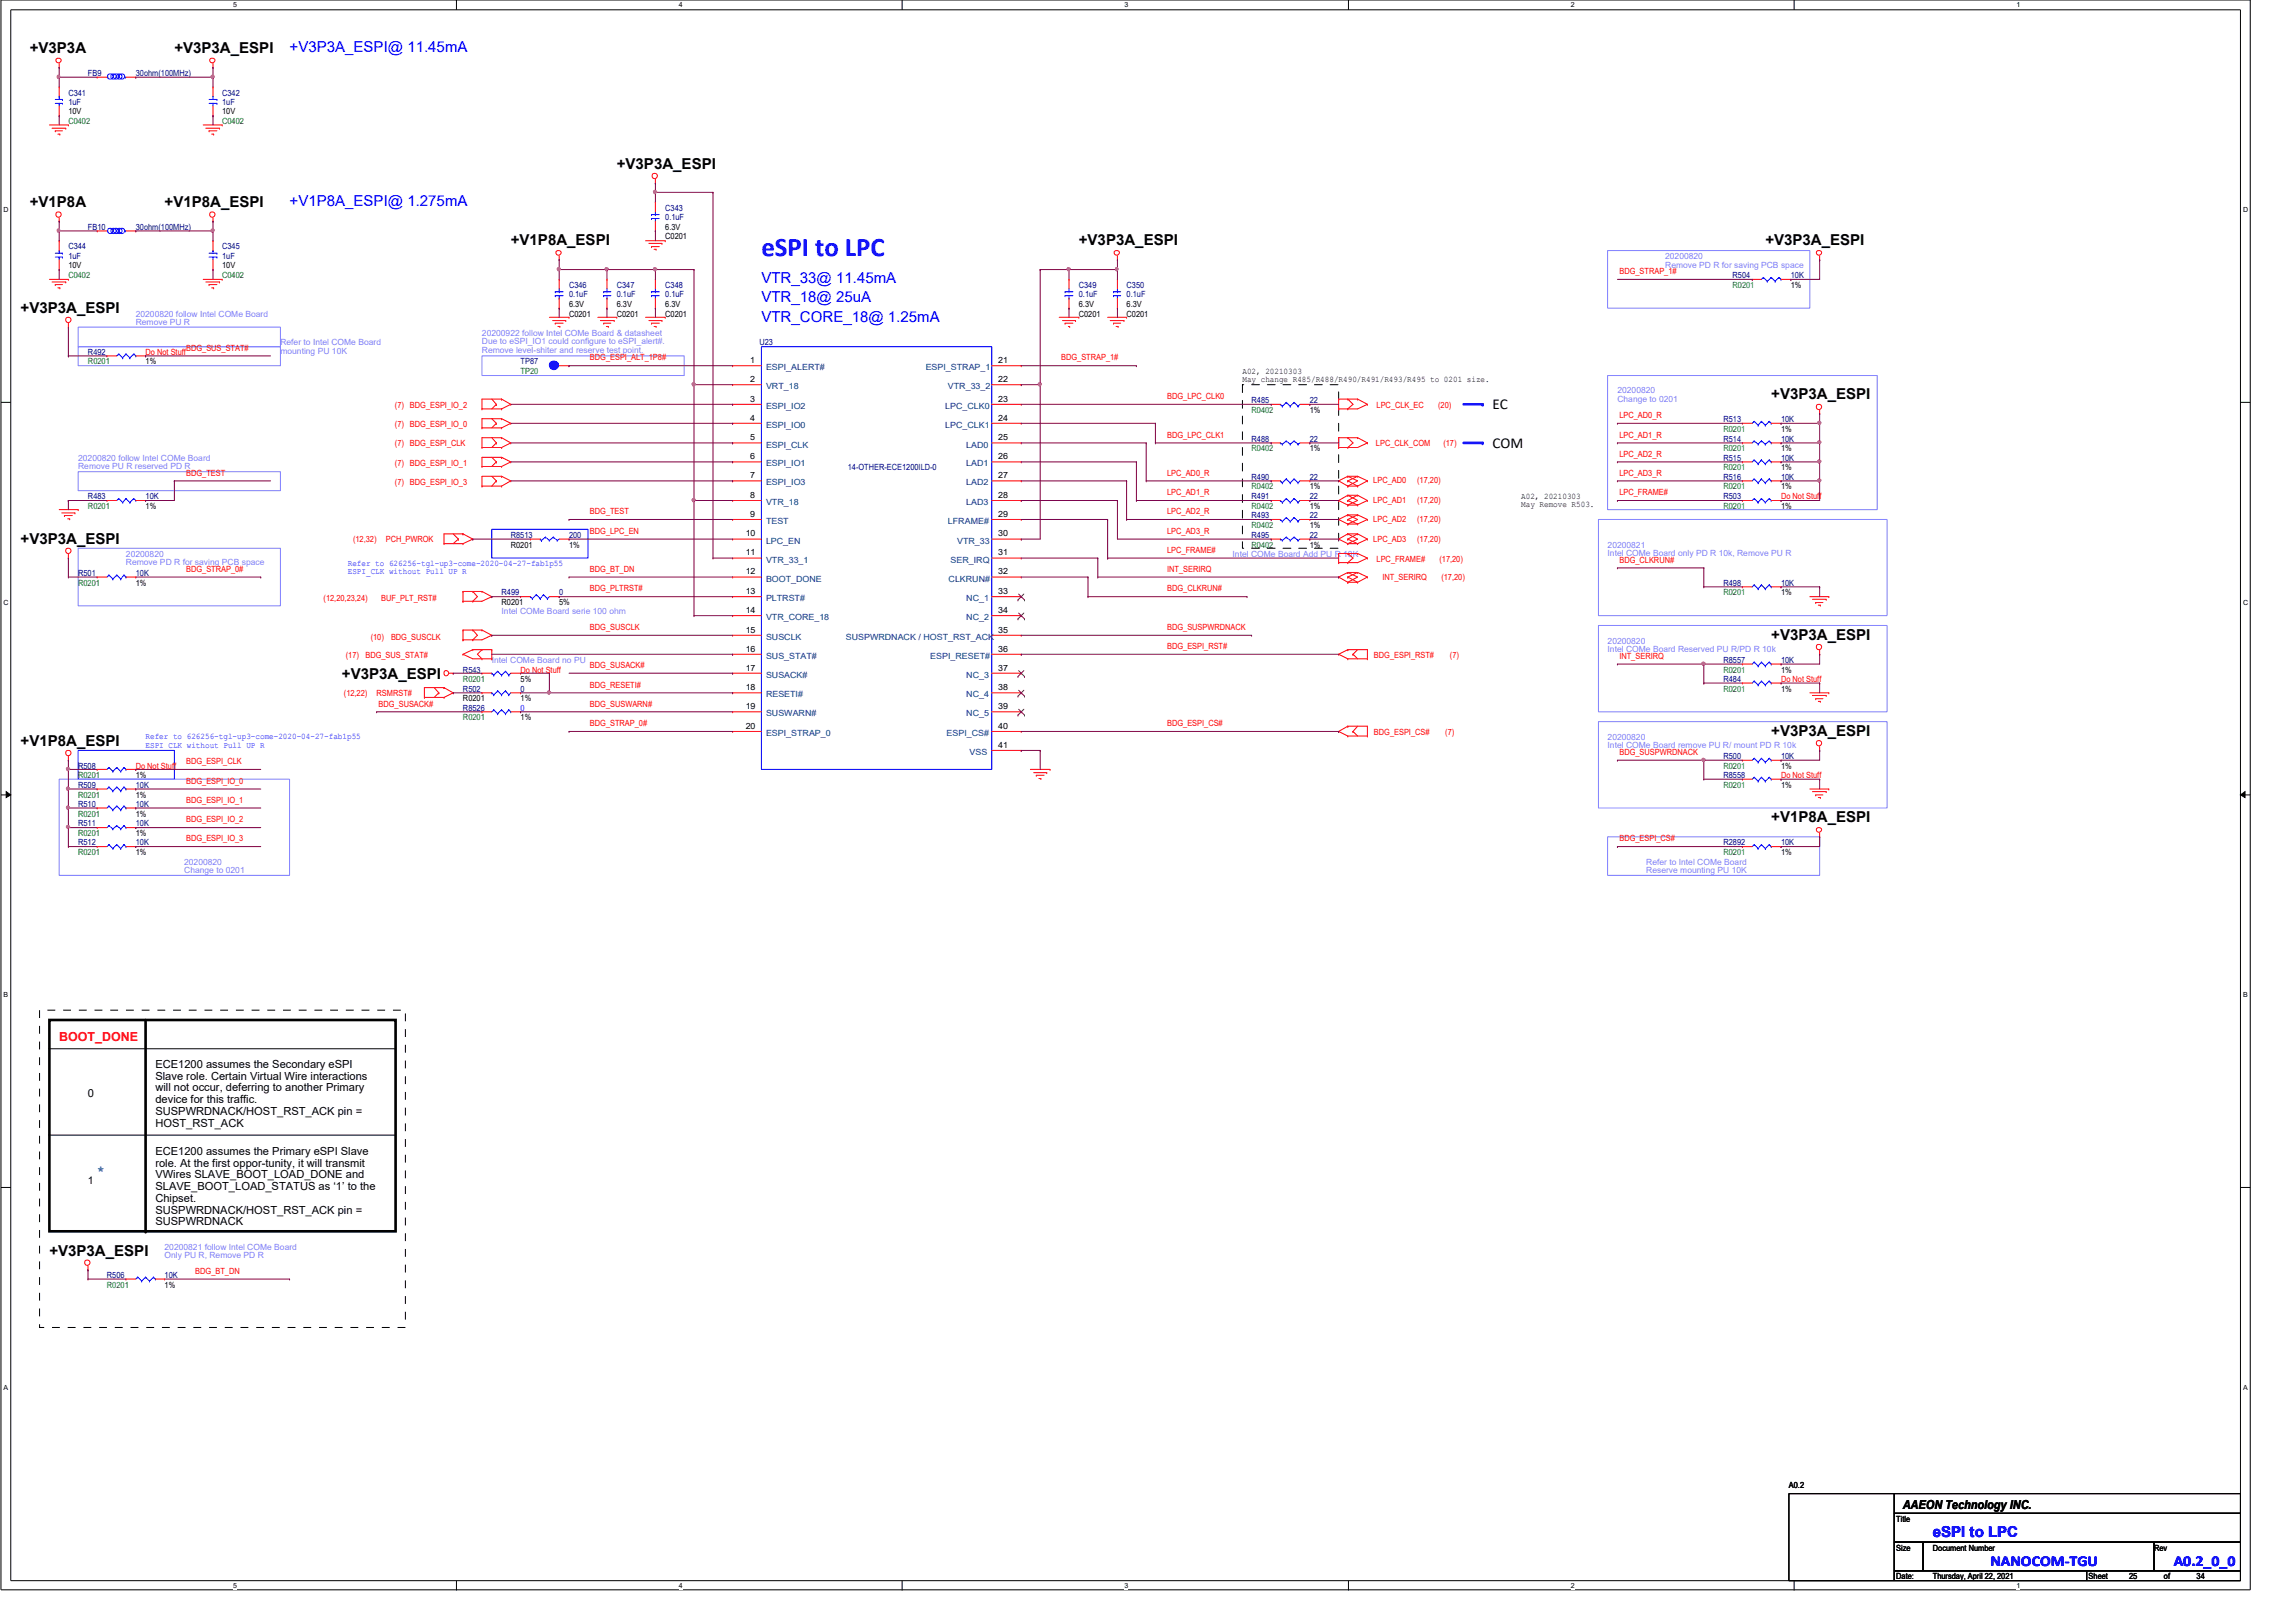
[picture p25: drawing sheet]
<svg xmlns="http://www.w3.org/2000/svg" width="297mm" height="210mm" viewBox="0 0 297 210" stroke-linecap="round" stroke-linejoin="round" font-family="sans-serif">
<defs><g id="words">
<text font-size="3.5" fill="#00f" x="98.5" y="33.2">eSPI to LPC</text>
<g font-size="1.9">
<text x="3.8" y="6.9">+V3P3A</text>
<text x="22.6" y="6.9">+V3P3A_ESPI</text>
<text x="79.8" y="21.8">+V3P3A_ESPI</text>
<text x="3.8" y="26.8">+V1P8A</text>
<text x="21.3" y="26.8">+V1P8A_ESPI</text>
<text x="66.1" y="31.8">+V1P8A_ESPI</text>
<text x="139.6" y="31.8">+V3P3A_ESPI</text>
<text x="228.4" y="31.8">+V3P3A_ESPI</text>
<text x="2.7" y="40.5">+V3P3A_ESPI</text>
<text x="193.1" y="52.9">EC</text>
<text x="229.1" y="51.6">+V3P3A_ESPI</text>
<text x="193.1" y="57.9">COM</text>
<text x="2.7" y="70.4">+V3P3A_ESPI</text>
<text x="229.1" y="82.8">+V3P3A_ESPI</text>
<text x="44.2" y="87.9">+V3P3A_ESPI</text>
<text x="229.1" y="95.3">+V3P3A_ESPI</text>
<text x="2.7" y="96.5">+V1P8A_ESPI</text>
<text x="229.1" y="106.4">+V1P8A_ESPI</text>
<text x="6.4" y="162.5">+V3P3A_ESPI</text>
</g>
<g font-size="1.9" fill="#00f">
<text x="37.5" y="6.8">+V3P3A_ESPI@ 11.45mA</text>
<text x="37.5" y="26.7">+V1P8A_ESPI@ 1.275mA</text>
<text x="98.5" y="36.7">VTR_33@ 11.45mA</text>
<text x="98.5" y="41.7">VTR_CORE_18@ 1.25mA</text>
<text x="98.5" y="39.1">VTR_18@ 25uA</text>
<text x="250.1" y="198.9">eSPI to LPC</text>
<text x="257.5" y="202.6">NANOCOM-TGU</text>
<text x="281.2" y="202.6">A0.2_0_0</text>
</g>
<text font-size="1.6" fill="#f00" x="7.7" y="134.7">BOOT_DONE</text>
<text font-size="1.6" fill="#0080c0" x="12.6" y="152">*</text>
<text font-size="1.6" x="246.2" y="195.2">AAEON Technology INC.</text>
<g font-size="1.4">
<text x="11.4" y="141.9">0</text>
<text x="20.1" y="138.2">ECE1200 assumes the Secondary eSPI</text>
<text x="20.1" y="139.7">Slave role. Certain Virtual Wire interactions</text>
<text x="20.1" y="141.2">will not occur, deferring to another Primary</text>
<text x="20.1" y="142.7">device for this traffic.</text>
<text x="20.1" y="144.3">SUSPWRDNACK/HOST_RST_ACK pin =</text>
<text x="20.1" y="145.8">HOST_RST_ACK</text>
<text x="20.1" y="149.4">ECE1200 assumes the Primary eSPI Slave</text>
<text x="11.4" y="153.2">1</text>
<text x="20.1" y="151">role. At the first oppor-tunity, it will transmit</text>
<text x="20.1" y="152.5">VWires SLAVE_BOOT_LOAD_DONE and</text>
<text x="20.1" y="154">SLAVE_BOOT_LOAD_STATUS as ‘1’ to the</text>
<text x="20.1" y="155.5">Chipset.</text>
<text x="20.1" y="157.1">SUSPWRDNACK/HOST_RST_ACK pin =</text>
<text x="20.1" y="158.6">SUSPWRDNACK</text>
</g>
<g font-size="1.1" fill="#000080">
<text x="11.4" y="9.8">FB9</text>
<text x="17.6" y="9.8">30ohm(100MHz)</text>
<text x="8.8" y="12.4">C341</text>
<text x="8.8" y="13.5">1uF</text>
<text x="28.7" y="12.4">C342</text>
<text x="28.7" y="13.5">1uF</text>
<text x="11.4" y="29.7">FB10</text>
<text x="17.6" y="29.7">30ohm(100MHz)</text>
<text x="86.1" y="27.3">C343</text>
<text x="86.1" y="28.5">0.1uF</text>
<text x="8.8" y="32.3">C344</text>
<text x="8.8" y="33.5">1uF</text>
<text x="28.7" y="32.3">C345</text>
<text x="28.7" y="33.5">1uF</text>
<text x="224.2" y="36">R504</text>
<text x="231.7" y="36">10K</text>
<text x="73.6" y="37.3">C346</text>
<text x="73.6" y="38.4">0.1uF</text>
<text x="79.8" y="37.3">C347</text>
<text x="79.8" y="38.4">0.1uF</text>
<text x="86.1" y="37.3">C348</text>
<text x="86.1" y="38.4">0.1uF</text>
<text x="139.6" y="37.3">C349</text>
<text x="139.6" y="38.4">0.1uF</text>
<text x="145.8" y="37.3">C350</text>
<text x="145.8" y="38.4">0.1uF</text>
<text x="11.4" y="46">R492</text>
<text x="67.3" y="47.2">TP87</text>
<text x="98.3" y="44.7">U23</text>
<text x="161.9" y="52.2">R485</text>
<text x="169.5" y="52.2">22</text>
<text x="161.9" y="57.2">R488</text>
<text x="169.5" y="57.2">22</text>
<text x="223" y="59.6">R515</text>
<text x="223" y="57.2">R514</text>
<text x="223" y="54.6">R513</text>
<text x="230.4" y="59.6">10K</text>
<text x="230.4" y="57.2">10K</text>
<text x="230.4" y="54.6">10K</text>
<text x="11.4" y="64.6">R483</text>
<text x="18.8" y="64.6">10K</text>
<text x="109.7" y="60.9">14-OTHER-ECE1200ILD-0</text>
<text x="161.9" y="62.1">R490</text>
<text x="161.9" y="64.6">R491</text>
<text x="169.5" y="62.1">22</text>
<text x="169.5" y="64.6">22</text>
<text x="223" y="62.1">R516</text>
<text x="223" y="64.6">R503</text>
<text x="230.4" y="62.1">10K</text>
<text x="66.1" y="69.6">R8513</text>
<text x="73.6" y="69.6">200</text>
<text x="161.9" y="67.1">R493</text>
<text x="161.9" y="69.6">R495</text>
<text x="169.5" y="67.1">22</text>
<text x="169.5" y="69.6">22</text>
<text x="10.1" y="74.6">R501</text>
<text x="17.6" y="74.6">10K</text>
<text x="64.9" y="77">R499</text>
<text x="72.3" y="77">0</text>
<text x="223" y="75.8">R498</text>
<text x="230.4" y="75.8">10K</text>
<text x="59.9" y="89.5">R502</text>
<text x="59.9" y="87">R543</text>
<text x="67.3" y="89.5">0</text>
<text x="223" y="85.8">R8557</text>
<text x="223" y="88.2">R484</text>
<text x="230.4" y="85.8">10K</text>
<text x="59.9" y="91.9">R8526</text>
<text x="10.1" y="99.5">R508</text>
<text x="10.1" y="101.9">R509</text>
<text x="17.6" y="101.9">10K</text>
<text x="223" y="98.2">R500</text>
<text x="223" y="100.7">R8558</text>
<text x="230.4" y="98.2">10K</text>
<text x="10.1" y="106.9">R511</text>
<text x="10.1" y="104.4">R510</text>
<text x="17.6" y="106.9">10K</text>
<text x="17.6" y="104.4">10K</text>
<text x="10.1" y="109.4">R512</text>
<text x="17.6" y="109.4">10K</text>
<text x="223" y="109.4">R2892</text>
<text x="230.4" y="109.4">10K</text>
<text x="13.8" y="165.4">R506</text>
<text x="21.3" y="165.4">10K</text>
</g>
<g font-size="1.1">
<text x="8.8" y="14.8">10V</text>
<text x="28.7" y="14.8">10V</text>
<text x="86.1" y="29.7">6.3V</text>
<text x="8.8" y="34.7">10V</text>
<text x="28.7" y="34.7">10V</text>
<text x="86.1" y="31">C0201</text>
<text x="73.6" y="41">C0201</text>
<text x="73.6" y="39.7">6.3V</text>
<text x="79.8" y="41">C0201</text>
<text x="79.8" y="39.7">6.3V</text>
<text x="86.1" y="41">C0201</text>
<text x="86.1" y="39.7">6.3V</text>
<text x="139.6" y="41">C0201</text>
<text x="139.6" y="39.7">6.3V</text>
<text x="145.8" y="41">C0201</text>
<text x="145.8" y="39.7">6.3V</text>
<text x="231.7" y="37.3">1%</text>
<text x="18.8" y="47.2">1%</text>
<text x="97.1" y="47">1</text>
<text x="129.2" y="47">21</text>
<text x="97.1" y="52">3</text>
<text x="97.1" y="49.4">2</text>
<text x="129.2" y="49.4">22</text>
<text x="129.2" y="52">23</text>
<text x="160.7" y="48.3">A02, 20210303</text>
<text x="160.7" y="49.4">May change R485/R488/R490/R491/R493/R495 to 0201 size.</text>
<text x="169.5" y="53.4">1%</text>
<text x="97.1" y="57">5</text>
<text x="97.1" y="54.4">4</text>
<text x="97.1" y="59.4">6</text>
<text x="129.2" y="57">25</text>
<text x="129.2" y="54.4">24</text>
<text x="129.2" y="59.4">26</text>
<text x="169.5" y="58.4">1%</text>
<text x="230.4" y="58.4">1%</text>
<text x="230.4" y="55.9">1%</text>
<text x="18.8" y="65.9">1%</text>
<text x="97.1" y="61.9">7</text>
<text x="97.1" y="64.4">8</text>
<text x="129.2" y="64.4">28</text>
<text x="129.2" y="61.9">27</text>
<text x="169.5" y="63.3">1%</text>
<text x="169.5" y="65.9">1%</text>
<text x="196.8" y="64.5">A02, 20210303</text>
<text x="196.8" y="65.6">May Remove R503.</text>
<text x="230.4" y="63.3">1%</text>
<text x="230.4" y="65.9">1%</text>
<text x="230.4" y="60.9">1%</text>
<text x="66.1" y="70.9">R0201</text>
<text x="73.6" y="70.9">1%</text>
<text x="96.5" y="69.4">10</text>
<text x="96.5" y="71.9">11</text>
<text x="97.1" y="66.9">9</text>
<text x="129.2" y="69.4">30</text>
<text x="129.2" y="71.9">31</text>
<text x="129.2" y="66.9">29</text>
<text x="169.5" y="68.3">1%</text>
<text x="169.5" y="70.9">1%</text>
<text x="17.6" y="75.8">1%</text>
<text x="96.5" y="74.3">12</text>
<text x="96.5" y="76.9">13</text>
<text x="129.2" y="74.3">32</text>
<text x="129.2" y="76.9">33</text>
<text x="230.4" y="77">1%</text>
<text x="64.9" y="78.3">R0201</text>
<text x="72.3" y="78.3">5%</text>
<text x="96.5" y="79.3">14</text>
<text x="96.5" y="81.9">15</text>
<text x="129.2" y="79.3">34</text>
<text x="129.2" y="81.9">35</text>
<text x="67.3" y="88.2">5%</text>
<text x="96.5" y="84.3">16</text>
<text x="96.5" y="86.8">17</text>
<text x="96.5" y="89.3">18</text>
<text x="129.2" y="84.3">36</text>
<text x="129.2" y="86.8">37</text>
<text x="129.2" y="89.3">38</text>
<text x="230.4" y="87">1%</text>
<text x="230.4" y="89.5">1%</text>
<text x="59.9" y="90.8">R0201</text>
<text x="67.3" y="90.8">1%</text>
<text x="67.3" y="93.2">1%</text>
<text x="96.5" y="94.3">20</text>
<text x="96.5" y="91.8">19</text>
<text x="129.2" y="91.8">39</text>
<text x="129.2" y="94.3">40</text>
<text x="17.6" y="100.7">1%</text>
<text x="129.2" y="96.8">41</text>
<text x="230.4" y="99.5">1%</text>
<text x="230.4" y="101.9">1%</text>
<text x="17.6" y="105.7">1%</text>
<text x="17.6" y="103.2">1%</text>
<text x="17.6" y="110.7">1%</text>
<text x="17.6" y="108.2">1%</text>
<text x="230.4" y="110.7">1%</text>
<text x="21.3" y="166.6">1%</text>
<text x="231.4" y="192.5">A0.2</text>
<text x="245.3" y="196.9">Title</text>
<text x="245.3" y="200.7">Size</text>
<text x="250.1" y="200.7">Document Number</text>
<text x="278.7" y="200.7">Rev</text>
<text x="245.3" y="204.4">Date:</text>
<text x="250.1" y="204.4">Thursday, April 22, 2021</text>
<text x="270.2" y="204.4">Sheet</text>
<text x="275.5" y="204.4">25</text>
<text x="279.9" y="204.4">of</text>
<text x="284.2" y="204.4">34</text>
</g>
<g font-size="1.1" fill="#008000">
<text x="8.8" y="16.1">C0402</text>
<text x="28.7" y="16.1">C0402</text>
<text x="8.8" y="36">C0402</text>
<text x="28.7" y="36">C0402</text>
<text x="224.2" y="37.3">R0201</text>
<text x="11.4" y="47.2">R0201</text>
<text x="67.3" y="48.4">TP20</text>
<text x="161.9" y="53.4">R0402</text>
<text x="161.9" y="58.4">R0402</text>
<text x="223" y="58.4">R0201</text>
<text x="223" y="55.9">R0201</text>
<text x="11.4" y="65.9">R0201</text>
<text x="161.9" y="63.3">R0402</text>
<text x="161.9" y="65.9">R0402</text>
<text x="223" y="63.3">R0201</text>
<text x="223" y="65.9">R0201</text>
<text x="223" y="60.9">R0201</text>
<text x="161.9" y="68.3">R0402</text>
<text x="161.9" y="70.9">R0402</text>
<text x="10.1" y="75.8">R0201</text>
<text x="223" y="77">R0201</text>
<text x="59.9" y="88.2">R0201</text>
<text x="223" y="87">R0201</text>
<text x="223" y="89.5">R0201</text>
<text x="59.9" y="93.2">R0201</text>
<text x="10.1" y="100.7">R0201</text>
<text x="223" y="99.5">R0201</text>
<text x="223" y="101.9">R0201</text>
<text x="10.1" y="105.7">R0201</text>
<text x="10.1" y="103.2">R0201</text>
<text x="10.1" y="110.7">R0201</text>
<text x="10.1" y="108.2">R0201</text>
<text x="223" y="110.7">R0201</text>
<text x="13.8" y="166.6">R0201</text>
</g>
<g font-size="1.1" fill="#f00">
<text x="209.5" y="35.5">BDG_STRAP_1#</text>
<text x="18.8" y="46">Do Not Stuff</text>
<text x="24.1" y="45.4">BDG_SUS_STAT#</text>
<text x="76.3" y="46.7">BDG_ESPI_ALT_1P8#</text>
<text x="137.3" y="46.7">BDG_STRAP_1#</text>
<text x="51.1" y="52.7">(7)</text>
<text x="53" y="52.7">BDG_ESPI_IO_2</text>
<text x="151" y="51.6">BDG_LPC_CLK0</text>
<text x="178.1" y="52.7">LPC_CLK_EC</text>
<text x="186.1" y="52.7">(20)</text>
<text x="51.1" y="55.3">(7)</text>
<text x="51.1" y="57.7">(7)</text>
<text x="53" y="55.3">BDG_ESPI_IO_0</text>
<text x="53" y="57.7">BDG_ESPI_CLK</text>
<text x="151" y="56.6">BDG_LPC_CLK1</text>
<text x="178" y="57.7">LPC_CLK_COM</text>
<text x="186.7" y="57.7">(17)</text>
<text x="209.5" y="56.6">LPC_AD1_R</text>
<text x="209.5" y="59.1">LPC_AD2_R</text>
<text x="209.5" y="54.1">LPC_AD0_R</text>
<text x="24.1" y="61.6">BDG_TEST</text>
<text x="51.1" y="60.3">(7)</text>
<text x="51.1" y="62.7">(7)</text>
<text x="53" y="60.3">BDG_ESPI_IO_1</text>
<text x="53" y="62.7">BDG_ESPI_IO_3</text>
<text x="151" y="61.6">LPC_AD0_R</text>
<text x="151" y="64.1">LPC_AD1_R</text>
<text x="177.7" y="62.6">LPC_AD0</text>
<text x="177.7" y="65.1">LPC_AD1</text>
<text x="183.3" y="62.6">(17,20)</text>
<text x="183.3" y="65.1">(17,20)</text>
<text x="209.5" y="61.6">LPC_AD3_R</text>
<text x="209.5" y="64.1">LPC_FRAME#</text>
<text x="230.4" y="64.6">Do Not Stuff</text>
<text x="45.7" y="70.2">(12,32)</text>
<text x="49.9" y="70.2">PCH_PWROK</text>
<text x="76.3" y="66.5">BDG_TEST</text>
<text x="76.3" y="69.1">BDG_LPC_EN</text>
<text x="151" y="66.5">LPC_AD2_R</text>
<text x="151" y="69.1">LPC_AD3_R</text>
<text x="151" y="71.5">LPC_FRAME#</text>
<text x="177.7" y="67.6">LPC_AD2</text>
<text x="177.7" y="70.1">LPC_AD3</text>
<text x="183.3" y="67.6">(17,20)</text>
<text x="183.3" y="70.1">(17,20)</text>
<text x="24.1" y="74">BDG_STRAP_0#</text>
<text x="41.9" y="77.8">(12,20,23,24)</text>
<text x="49.3" y="77.8">BUF_PLT_RST#</text>
<text x="76.3" y="74">BDG_BT_DN</text>
<text x="76.3" y="76.5">BDG_PLTRST#</text>
<text x="151" y="76.5">BDG_CLKRUN#</text>
<text x="151" y="74">INT_SERIRQ</text>
<text x="178.1" y="72.7">LPC_FRAME#</text>
<text x="178.9" y="75">INT_SERIRQ</text>
<text x="186.2" y="72.7">(17,20)</text>
<text x="186.5" y="75">(17,20)</text>
<text x="209.5" y="72.8">BDG_CLKRUN#</text>
<text x="48" y="82.8">(10)</text>
<text x="50.6" y="82.8">BDG_SUSCLK</text>
<text x="76.3" y="81.5">BDG_SUSCLK</text>
<text x="151" y="81.5">BDG_SUSPWRDNACK</text>
<text x="151" y="84">BDG_ESPI_RST#</text>
<text x="44.7" y="85.2">(17)</text>
<text x="47.3" y="85.2">BDG_SUS_STAT#</text>
<text x="67.3" y="87">Do Not Stuff</text>
<text x="76.3" y="86.4">BDG_SUSACK#</text>
<text x="76.3" y="89">BDG_RESETI#</text>
<text x="177.8" y="85.2">BDG_ESPI_RST#</text>
<text x="187.6" y="85.2">(7)</text>
<text x="209.5" y="85.3">INT_SERIRQ</text>
<text x="230.4" y="88.2">Do Not Stuff</text>
<text x="44.5" y="90.1">(12,22)</text>
<text x="48.7" y="90.1">RSMRST#</text>
<text x="49" y="91.4">BDG_SUSACK#</text>
<text x="76.3" y="91.4">BDG_SUSWARN#</text>
<text x="76.3" y="94">BDG_STRAP_0#</text>
<text x="151" y="94">BDG_ESPI_CS#</text>
<text x="177.8" y="95.1">BDG_ESPI_CS#</text>
<text x="187" y="95.1">(7)</text>
<text x="17.6" y="99.5">Do Not Stuff</text>
<text x="24.1" y="98.9">BDG_ESPI_CLK</text>
<text x="24.1" y="101.4">BDG_ESPI_IO_0</text>
<text x="209.5" y="97.7">BDG_SUSPWRDNACK</text>
<text x="230.4" y="100.7">Do Not Stuff</text>
<text x="24.1" y="103.9">BDG_ESPI_IO_1</text>
<text x="24.1" y="106.4">BDG_ESPI_IO_2</text>
<text x="24.1" y="108.9">BDG_ESPI_IO_3</text>
<text x="209.5" y="108.9">BDG_ESPI_CS#</text>
<text x="25.3" y="164.8">BDG_BT_DN</text>
</g>
<g font-size="1.1" fill="#8080ff">
<text x="215.4" y="33.5">20200820</text>
<text x="215.4" y="34.6">Remove PD R for saving PCB space</text>
<text x="17.6" y="41">20200820 follow Intel COMe Board</text>
<text x="17.6" y="42.1">Remove PU R</text>
<text x="36.3" y="44.7">Refer to Intel COMe Board</text>
<text x="36.3" y="45.8">mounting PU 10K</text>
<text x="62.4" y="43.4">20200922 follow Intel COMe Board &amp; datasheet</text>
<text x="62.4" y="44.5">Due to eSPI_IO1 could configure to eSPI_alert#.</text>
<text x="62.4" y="45.6">Remove level-shiter and reserve test point.</text>
<text x="209.3" y="50.9">20200820</text>
<text x="209.3" y="52">Change to 0201</text>
<text x="10.1" y="59.6">20200820 follow Intel COMe Board</text>
<text x="10.1" y="60.7">Remove PU R reserved PD R</text>
<text x="208" y="70.9">20200821</text>
<text x="208" y="72">Intel COMe Board only PD R 10k, Remove PU R</text>
<text x="16.3" y="72.1">20200820</text>
<text x="16.3" y="73.2">Remove PD R for saving PCB space</text>
<text x="159.5" y="72.1">Intel COMe Board Add PU R 10K</text>
<text x="64.9" y="79.5">Intel COMe Board serie 100 ohm</text>
<text x="208" y="83.3">20200820</text>
<text x="63.6" y="85.8">Intel COMe Board no PU</text>
<text x="208" y="84.4">Intel COMe Board Reserved PU R/PD R 10k</text>
<text x="208" y="95.8">20200820</text>
<text x="208" y="96.9">Intel COMe Board remove PU R/ mount PD R 10k</text>
<text x="23.8" y="111.9">20200820</text>
<text x="23.8" y="113">Change to 0201</text>
<text x="213" y="111.9">Refer to Intel COMe Board</text>
<text x="213" y="113">Reserve mounting PU 10K</text>
<text x="21.3" y="161.7">20200821 follow Intel COMe Board</text>
<text x="21.3" y="162.8">Only PU R, Remove PD R</text>
</g>
<g font-size="1.1" fill="#004080">
<text x="99.1" y="47.9">ESPI_ALERT#</text>
<text x="119.8" y="47.9">ESPI_STRAP_1</text>
<text x="99.1" y="52.9">ESPI_IO2</text>
<text x="99.1" y="50.4">VRT_18</text>
<text x="122.3" y="52.9">LPC_CLK0</text>
<text x="122.6" y="50.4">VTR_33_2</text>
<text x="99.1" y="57.9">ESPI_CLK</text>
<text x="99.1" y="55.4">ESPI_IO0</text>
<text x="122.3" y="55.4">LPC_CLK1</text>
<text x="125" y="57.9">LAD0</text>
<text x="99.1" y="60.4">ESPI_IO1</text>
<text x="99.1" y="62.8">ESPI_IO3</text>
<text x="99.1" y="65.4">VTR_18</text>
<text x="125" y="65.4">LAD3</text>
<text x="125" y="60.4">LAD1</text>
<text x="125" y="62.8">LAD2</text>
<text x="99.1" y="67.8">TEST</text>
<text x="99.1" y="70.4">LPC_EN</text>
<text x="122.6" y="67.8">LFRAME#</text>
<text x="123.8" y="70.4">VTR_33</text>
<text x="99.1" y="72.8">VTR_33_1</text>
<text x="99.1" y="75.3">BOOT_DONE</text>
<text x="99.1" y="77.8">PLTRST#</text>
<text x="122.7" y="75.3">CLKRUN#</text>
<text x="123" y="72.8">SER_IRQ</text>
<text x="125" y="77.8">NC_1</text>
<text x="99.1" y="80.3">VTR_CORE_18</text>
<text x="99.1" y="82.8">SUSCLK</text>
<text x="109.4" y="82.8">SUSPWRDNACK / HOST_RST_ACK</text>
<text x="125" y="80.3">NC_2</text>
<text x="99.1" y="85.3">SUS_STAT#</text>
<text x="99.1" y="87.7">SUSACK#</text>
<text x="120.4" y="85.3">ESPI_RESET#</text>
<text x="125" y="87.7">NC_3</text>
<text x="99.1" y="95.3">ESPI_STRAP_0</text>
<text x="99.1" y="90.3">RESETI#</text>
<text x="99.1" y="92.7">SUSWARN#</text>
<text x="122.5" y="95.3">ESPI_CS#</text>
<text x="125" y="90.3">NC_4</text>
<text x="125" y="92.7">NC_5</text>
<text x="125.4" y="97.7">VSS</text>
</g>
<g font-size="1.1" fill="#00f">
<text x="45" y="73.2">Refer to 626256-tgl-up3-come-2020-04-27-fab1p55</text>
<text x="45" y="74.3">ESPI_CLK without Pull UP R</text>
<text x="18.8" y="95.7">Refer to 626256-tgl-up3-come-2020-04-27-fab1p55</text>
<text x="67.3" y="91.9">0</text>
<text x="18.8" y="96.8">ESPI_CLK without Pull UP R</text>
</g>
<g font-size=".9">
<text x="30.2" y=".9">5</text>
<text x="87.8" y=".9">4</text>
<text x="145.5" y=".9">3</text>
<text x="203.2" y=".9">2</text>
<text x="260.9" y=".9">1</text>
<text x=".5" y="27.4">D</text>
<text x="290.2" y="27.4">D</text>
<text x=".5" y="78.2">C</text>
<text x="290.2" y="78.2">C</text>
<text x=".5" y="129">B</text>
<text x="290.2" y="129">B</text>
<text x=".5" y="179.8">A</text>
<text x="290.2" y="179.8">A</text>
<text x="30.2" y="205.5">5</text>
<text x="87.8" y="205.5">4</text>
<text x="145.5" y="205.5">3</text>
<text x="203.2" y="205.5">2</text>
<text x="260.9" y="205.5">1</text>
</g>
</g></defs>
<path d="M.1 0h291v205.7h-291zM1.4 1.3h288.5v203.3h-288.5z" fill="none" stroke="#000" stroke-width=".13"/>
<g fill="#fff">
<path d="M30.2 .2h.4v1h-.4z"/>
<path d="M30.2 204.7h.4v1h-.4z"/>
</g>
<path d="M59.1 0v1.3M59.1 204.6v1.2" fill="none" stroke="#000" stroke-width=".13"/>
<g fill="#fff">
<path d="M87.8 .2h.5v1h-.5z"/>
<path d="M87.8 204.7h.5v1h-.5z"/>
</g>
<path d="M116.7 0v1.3M116.7 204.6v1.2" fill="none" stroke="#000" stroke-width=".13"/>
<g fill="#fff">
<path d="M145.5 .2h.4v1h-.4z"/>
<path d="M145.5 204.7h.4v1h-.4z"/>
</g>
<path d="M174.5 0v1.3M174.5 204.6v1.2" fill="none" stroke="#000" stroke-width=".13"/>
<g fill="#fff">
<path d="M203.2 .2h.5v1h-.5z"/>
<path d="M203.2 204.7h.5v1h-.5z"/>
</g>
<path d="M232.1 0v1.3M232.1 204.6v1.2" fill="none" stroke="#000" stroke-width=".13"/>
<g fill="#fff">
<path d="M260.9 .2h.4v1h-.4z"/>
<path d="M260.9 204.7h.4v1h-.4z"/>
<path d="M.5 26.7h.6v1h-.6z"/>
<path d="M290.2 26.7h.6v1h-.6z"/>
<path d="M.5 77.5h.6v1h-.6z"/>
<path d="M290.2 77.5h.6v1h-.6z"/>
</g>
<path d="M.1 52.1h1.3M289.9 52.1h1.2" fill="none" stroke="#000" stroke-width=".13"/>
<g fill="#fff">
<path d="M.5 128.3h.5v1h-.5z"/>
<path d="M290.2 128.3h.5v1h-.5z"/>
</g>
<path d="M.1 102.9h1.3M.8 102.4l.6 .5-.6 .3zM289.9 102.9l.5-.5v.8zM289.9 102.9h1.2" fill="none" stroke="#000" stroke-width=".13"/>
<path d="M.8 102.4l.6 .5-.6 .3zM289.9 102.9l.5-.5v.8z" fill="#000"/>
<g fill="#fff">
<path d="M.5 179.1h.6v1h-.6z"/>
<path d="M290.2 179.1h.6v1h-.6z"/>
</g>
<path d="M6.4 135.7h44.8M51.2 135.7h.1M.1 153.7h1.3M6.4 146.9h44.8M51.2 146.9h.1M289.9 153.7h1.2" fill="none" stroke="#000" stroke-width=".13"/>
<path d="M5.1 130.7h47.3v41.1h-47.3z" fill="none" stroke="#000" stroke-width=".13" stroke-dasharray="1 1 1 1 1 1 1 1" stroke-linecap="butt"/>
<path d="M6.4 132h44.8v27.3h-44.8zM18.8 132v27.3" fill="none" stroke="#000" stroke-width=".34"/>
<circle cx="18.8" cy="159.3" r=".17" fill="#000"/>
<path d="M189.4 52.3h2.4" fill="none" stroke="#00f" stroke-width=".34"/>
<circle cx="191.8" cy="52.3" r=".17" fill="#00f"/>
<path d="M189.4 57.3h2.4" fill="none" stroke="#00f" stroke-width=".34"/>
<circle cx="191.8" cy="57.3" r=".17" fill="#00f"/>
<path d="M208 32.4h26.1v7.5h-26.1zM10.1 44.9h26.2v2.4h-26.2zM10.1 42.3h26.2v2.6h-26.2zM62.4 46.1h26.1v2.5h-26.1zM208 48.6h34.9v17.4h-34.9zM10.1 61h26.2v2.5h-26.2zM10.1 71h26.2v7.4h-26.2zM206.8 67.2h37.3v12.5h-37.3zM206.8 80.9h37.3v11.2h-37.3zM206.8 93.4h37.3v11.2h-37.3zM7.7 100.8h29.8v12.5h-29.8zM208 108.3h27.4v5h-27.4z" fill="none" stroke="#8080ff" stroke-width=".13"/>
<g fill="none" stroke="#00f" stroke-width=".13">
<path d="M7.2 32.8h.9M7.2 33.3h.9M7.7 32.4h.1M7.7 33.3h.1M7.7 32.4v.4M7.7 33.3v.3M8.1 32.8h.1M8.1 33.3h.1M78.1 38.3h.1M78.1 37.8h.1M78.1 38.3h.9M78.1 37.8h.9"/>
<path d="M78.5 38.6h.1M78.5 37.8h.1M78.5 37.3v.5M78.5 38.3v.3M84.3 28.3h.1M84.3 27.8h.1M84.3 28.3h1M84.3 27.8h1M84.8 28.6h.1M84.8 27.8h.1M84.8 27.4v.4M84.8 28.3v.3"/>
<path d="M137.8 38.3h.1M137.8 37.8h.1M137.8 38.3h1M137.8 37.8h1M138.3 38.6h.1M138.3 37.8h.1M138.3 37.3v.5M138.3 38.3v.3M165.6 52.3h.1M165.6 52.3l.3 .3M165.9 52.6h.1M166.4 52.1h.1"/>
<path d="M166.4 52.1l-.5 .5M166.4 52.1l.5 .5M166.9 52.6h.1M167.4 52.1h.1M167.4 52.1l.5 .5M167.4 52.1l-.5 .5M167.9 52.6h.1M168.2 52.3l-.3 .3M63.6 68.5h12.5v3.7h-12.5zM165.6 62.2h.1M165.6 62.2l.3 .3M165.9 62.5h.1"/>
<path d="M166.4 62h.1M166.4 62l-.5 .5M166.4 62l.5 .5M166.9 62.5h.1M167.4 62h.1M167.4 62l.5 .5M167.4 62l-.5 .5M167.9 62.5h.1M168.2 62.2l-.3 .3M226.9 62h.1M226.9 75.7h.1M226.9 64.5h.1"/>
<path d="M226.9 62l-.2 .2M226.9 62l.6 .5M226.9 75.7l-.2 .2M226.9 75.7l.6 .5M226.9 64.5l-.2 .3M226.9 64.5l.6 .5M227.5 62.5h.1M227.5 76.2h.1M227.5 65h.1M227.9 62h.1M227.9 75.7h.1M227.9 64.5h.1"/>
<path d="M227.9 62l-.4 .5M227.9 62l.5 .5M227.9 75.7l-.4 .5M227.9 75.7l.5 .5M227.9 64.5l-.4 .5M227.9 64.5l.5 .5M228.4 62.5h.1M228.4 76.2h.1M228.4 65h.1M228.9 62h.1M228.9 75.7h.1M228.9 64.5h.1"/>
<path d="M228.9 62l-.5 .5M228.9 62l.2 .2M228.9 75.7l-.5 .5M228.9 75.7l.2 .2M228.9 64.5l-.5 .5M228.9 64.5l.2 .3M229.1 62.2h.1M229.1 75.9h.1M229.1 64.8h.1M10.1 97.1h12.5v3.7h-12.5zM14.1 99.3h.1M14.1 99.3l-.3 .3"/>
<path d="M14.1 99.3l.5 .5M14.6 99.8h.1M15.1 99.3h.1M15.1 99.3l-.5 .5M15.1 99.3l.5 .5M15.6 99.8h.1M16 99.3h.1M16 99.3l-.4 .5M16 99.3l.3 .3M16.3 99.6h.1M63.6 89.7h.1M63.6 87.1h.1"/>
<path d="M63.6 89.7l.3 .2M63.6 87.1l.3 .3M63.9 89.9h.1M63.9 87.4h.1M63.9 91.9h.1M63.9 91.9l-.3 .2M63.9 91.9l.5 .5M64.4 89.4h.1M64.4 86.9h.1M64.4 92.4h.1M64.4 89.4l-.5 .5M64.4 89.4l.5 .5"/>
<path d="M64.4 86.9l-.5 .5M64.4 86.9l.5 .5M64.9 89.9h.1M64.9 87.4h.1M64.9 91.9h.1M64.9 91.9l-.5 .5M64.9 91.9l.5 .5M65.4 89.4h.1M65.4 86.9h.1M65.4 92.4h.1M65.4 89.4l.4 .5M65.4 89.4l-.5 .5"/>
<path d="M65.4 86.9l.4 .5M65.4 86.9l-.5 .5M65.8 89.9h.1M65.8 87.4h.1M65.8 91.9h.1M65.8 91.9l.3 .2M65.8 91.9l-.4 .5M66.1 92.1h.1M66.1 89.7l-.3 .2M66.1 87.1l-.3 .3M226.9 85.7h.1M226.9 85.7l-.2 .2"/>
<path d="M226.9 85.7l.6 .5M227.5 86.2h.1M227.9 85.7h.1M227.9 85.7l-.4 .5M227.9 85.7l.5 .5M228.4 86.2h.1M228.9 85.7h.1M228.9 85.7l-.5 .5M228.9 85.7l.2 .2M229.1 85.9h.1"/>
</g>
<path d="M160.7 49.8h12.5v21.2h-12.5z" fill="none" stroke="#000" stroke-width=".13" stroke-dasharray="1 1 1 1 1 1 1 1"/>
<g fill="none" stroke="#f00" stroke-width=".13">
<path d="M6.4 16.2h2.4M6.7 16.6h1.8M7.2 16.9h.1M7.2 16.9h.9M7.5 17.4h.2M7.7 8.7h.1M7.7 8.2v.5M7.7 17.4h.1M8.5 16.6h.1M8.8 16.2h.1M26.3 16.2h2.4M26.6 16.6h1.8"/>
<path d="M27 16.9h.1M27 16.9h1.1M27.4 17.4h.2M27.6 8.7h.1M27.6 8.2v.5M27.6 17.4h.1M28.4 16.6h.1M28.7 16.2h.1M6.4 36.2h2.4M6.7 36.5h1.8M7.2 36.8h.1M7.2 36.8h.9"/>
<path d="M7.5 37.3h.2M7.7 28.6h.1M7.7 34.9h.1M7.7 31.2h.1M7.7 28.2v.4M7.7 31.2v1.2M7.7 33.6v1.3M7.7 37.3h.1M8.5 36.5h.1M8.8 36.2h.1M26.3 36.2h2.4M26.6 36.5h1.8"/>
<path d="M27 36.8h.1M27 36.8h1.1M27.4 37.3h.2M27.6 28.6h.1M27.6 28.2v.4M27.6 37.3h.1M28.4 36.5h.1M28.7 36.2h.1M72.3 33.6h.1M72.3 33.1v.5M78.5 36.2h.1M78.5 39.9h.1"/>
<path d="M78.5 36.2v1.1M78.5 38.6v1.3M83.5 31.2h2.6M83.9 31.5h1.7M84.3 31.9h.1M84.3 31.9h1M84.6 32.3h.3M84.8 23.7h.1M84.8 26.2h.1M84.8 29.9h.1M84.8 23.2v.5M84.8 26.2v1.2"/>
<path d="M84.8 28.6v1.3M84.9 32.3h.1M85.6 31.5h.1M86.1 31.2h.1M138.3 36.2h.1M138.3 39.9h.1M138.3 36.2v1.1M138.3 38.6v1.3M144.6 33.6h.1M144.6 33.1v.5M235.4 33.6h.1M235.4 33.1v.5"/>
<path d="M8.8 42.3h.1M8.8 41.8v.5M62.4 52.9h.1M62.4 55.4h.1M62.4 57.9h.1M62.4 52.9h2.5M62.4 57.9h2.5M62.4 55.4h2.5M63.6 51.6l.6 .7M63.6 54.2l.6 .6M63.6 56.6l.6 .7M63.6 59.2l.6 .6"/>
<path d="M64.2 52.3h.1M64.2 54.8h.1M64.2 57.3h.1M64.2 59.8h.1M64.2 52.3l-.6 .6M64.2 54.8l-.6 .6M64.2 57.3l-.6 .6M64.2 59.8l-.6 .6M64.9 51.6h.1M64.9 52.9h.1M64.9 54.2h.1M64.9 55.4h.1"/>
<path d="M64.9 56.6h.1M64.9 57.9h.1M64.9 59.2h.1M64.9 51.6h-2.5v1.3M64.9 56.6h-2.5v1.3M64.9 51.6l1.2 .7M64.9 54.2h-2.5v1.2M64.9 59.2h-2.5v1.2M64.9 54.2l1.2 .6M64.9 56.6l1.2 .7M64.9 59.2l1.2 .6M66.1 52.3h.1"/>
<path d="M66.1 54.8h.1M66.1 57.3h.1M66.1 59.8h.1M66.1 52.3l-1.2 .6M66.1 54.8l-1.2 .6M66.1 57.3l-1.2 .6M66.1 59.8l-1.2 .6M71.1 41.1h2.5M71.5 41.5h1.7M71.8 41.8h.1M71.8 41.8h1.1M72.2 42.2h.2"/>
<path d="M72.4 42.2h.1M73.2 41.5h.1M73.6 41.1h.1M77.3 41.1h2.5M77.7 41.5h1.8M78.1 41.8h.1M78.1 41.8h.9M78.4 42.2h.3M78.7 42.2h.1M79.5 41.5h.1M79.8 41.1h.1M83.5 41.1h2.6"/>
<path d="M83.9 41.5h1.7M84.3 41.8h.1M84.3 41.8h1M84.6 42.2h.3M84.9 42.2h.1M85.6 41.5h.1M86.1 41.1h.1M137 41.1h2.6M137.5 41.5h1.6M137.8 41.8h.1M137.8 41.8h1M138.2 42.2h.2"/>
<path d="M138.4 42.2h.1M139.1 41.5h.1M139.6 41.1h.1M143.3 41.1h2.5M143.6 41.5h1.8M144.1 41.8h.1M144.1 41.8h.9M144.4 42.2h.2M144.6 42.2h.1M145.4 41.5h.1M145.8 41.1h.1M164.5 52.3h.1"/>
<path d="M164.5 52.3h1.1M168.2 52.3h1.3M169.5 52.3h.1M173.2 52.9h.1M173.2 51.6h.1M173.2 57.9h.1M173.2 56.6h.1M173.2 51.6h2.4M173.2 51.6v1.3M173.2 56.6v1.3M173.2 56.6h2.4M174.4 52.9h.1"/>
<path d="M174.4 51.6h.1M174.4 57.9h.1M174.4 56.6h.1M174.4 51.6l.6 .7-.6 .6M174.4 56.6l.6 .7-.6 .6M175.6 51.6h.1M175.6 56.6h.1M175.6 51.6l1.3 .7M175.6 56.6l1.3 .7M176.9 52.3h.1M176.9 57.3h.1M176.9 52.3l-1.3 .6h-2.4"/>
<path d="M176.9 57.3l-1.3 .6h-2.4M235.4 53.5h.1M235.4 53.1v.4M7.7 66h2.4M8 66.4h1.7M8.3 66.7h.1M8.3 66.7h1.1M8.8 67.1h.2M8.8 72.2h.1M8.8 71.7v.5M9 67.1h.1M9.7 66.4h.1"/>
<path d="M10.1 66h.1M57.4 70.4h.1M57.4 70.4h2.5M58.6 69.1l.7 .7M59.3 69.8h.1M59.3 69.8l-.7 .6M59.9 77.8h.1M59.9 76.5h.1M59.9 69.1h.1M59.9 70.4h.1M59.9 76.5h2.5M59.9 76.5v1.3"/>
<path d="M59.9 69.1h-2.5v1.3M59.9 69.1l1.3 .7M61.2 77.8h.1M61.2 76.5h.1M61.2 69.8h.1M61.2 76.5l.6 .7-.6 .6M61.2 69.8l-1.3 .6M62.4 76.5h.1M62.4 60.4h.1M62.4 62.9h.1M62.4 62.9h2.5M62.4 76.5l1.2 .7"/>
<path d="M62.4 60.4h2.5M63.6 77.2h.1M63.6 77.2l-1.2 .6h-2.5M63.6 61.6l.6 .6M64.2 62.2h.1M64.2 62.2l-.6 .7M64.9 60.4h.1M64.9 61.6h.1M64.9 62.9h.1M64.9 61.6h-2.5v1.3M64.9 61.6l1.2 .6M66.1 62.2h.1"/>
<path d="M66.1 62.2l-1.2 .7M164.5 62.2h.1M164.5 62.2h1.1M168.2 62.2h1.3M169.5 62.2h.1M173.2 62.2h.1M173.2 67.2h.1M173.2 69.8h.1M173.2 64.8h.1M173.2 72.8h.1M173.2 71.6h.1M173.2 74.7h.1"/>
<path d="M173.2 62.2l1.2 .7M173.2 71.6v1.2M173.2 67.2l1.2 .6M173.2 69.8l1.2 .6M173.2 64.8l1.2 .6M173.2 71.6h2.4M173.2 74.7l1.2 .7M174.4 61.6h.1M174.4 62.9h.1M174.4 62.2h.1M174.4 66.6h.1M174.4 67.8h.1"/>
<path d="M174.4 67.2h.1M174.4 69.1h.1M174.4 70.4h.1M174.4 69.8h.1M174.4 64.1h.1M174.4 65.4h.1M174.4 64.8h.1M174.4 72.8h.1M174.4 71.6h.1M174.4 74.1h.1M174.4 75.4h.1M174.4 74.7h.1"/>
<path d="M174.4 62.9h1.2M174.4 61.6h1.2M174.4 61.6l-1.2 .6M174.4 61.6l1.2 .6-1.2 .7M174.4 62.2l1.2 .7M174.4 67.8h1.2M174.4 66.6h1.2M174.4 66.6l-1.2 .6M174.4 66.6l1.2 .6-1.2 .6M174.4 67.2l1.2 .6M174.4 70.4h1.2M174.4 69.1h1.2"/>
<path d="M174.4 69.1l-1.2 .7M174.4 69.1l1.2 .7-1.2 .6M174.4 69.8l1.2 .6M174.4 65.4h1.2M174.4 64.1h1.2M174.4 64.1l-1.2 .7M174.4 64.1l1.2 .7-1.2 .6M174.4 64.8l1.2 .6M174.4 71.6l.6 .6-.6 .6M174.4 75.4h1.2M174.4 74.1h1.2M174.4 74.1l-1.2 .6"/>
<path d="M174.4 74.1l1.2 .6-1.2 .7M174.4 74.7l1.2 .7M175.6 62.9h.1M175.6 61.6h.1M175.6 67.8h.1M175.6 66.6h.1M175.6 70.4h.1M175.6 69.1h.1M175.6 65.4h.1M175.6 64.1h.1M175.6 71.6h.1M175.6 75.4h.1"/>
<path d="M175.6 74.1h.1M175.6 61.6l1.3 .6M175.6 61.6l-1.2 .6M175.6 66.6l1.3 .6M175.6 66.6l-1.2 .6M175.6 69.1l1.3 .7M175.6 69.1l-1.2 .7M175.6 64.1l1.3 .7M175.6 64.1l-1.2 .7M175.6 71.6l1.3 .6M175.6 74.1l1.3 .6M175.6 74.1l-1.2 .6"/>
<path d="M176.9 62.2h.1M176.9 67.2h.1M176.9 69.8h.1M176.9 64.8h.1M176.9 72.2h.1M176.9 74.7h.1M176.9 62.2l-1.3 .7M176.9 67.2l-1.3 .6M176.9 69.8l-1.3 .6M176.9 64.8l-1.3 .6M176.9 72.2l-1.3 .6h-2.4M176.9 74.7l-1.3 .7"/>
<path d="M225.4 62.2h.1M225.4 75.9h.1M225.4 64.8h.1M225.4 62.2h1.3M225.4 75.9h1.3M225.4 64.8h1.3M229.1 62.2h1.3M229.1 75.9h1.3M229.1 64.8h1.3M230.4 62.2h.1M230.4 75.9h.1M230.4 64.8h.1"/>
<path d="M234.1 77.2h2.5M234.5 77.6h1.8M234.9 78h.1M234.9 78h.9M235.2 78.3h.3M235.5 78.3h.1M236.3 77.6h.1M236.6 77.2h.1M8.8 98.4h.1M8.8 97.9v.5M12.6 99.6h.1M12.6 99.6h1.2"/>
<path d="M16.3 99.6h1.3M17.6 99.6h.1M54.9 90.3h.1M54.9 90.3h2.5M56.2 89l.6 .7M56.8 89.7h.1M56.8 89.7l-.6 .6M57.4 89h.1M57.4 90.3h.1M57.4 89h-2.5v1.3M57.4 89l1.2 .7M57.6 86.8h.3l.1 .1a.36 .36 0 0 1-.3 .6 .37 .37 0 0 1-.1-.7z"/>
<path d="M58.1 87.1h.5M58.6 87.1h.1M58.6 89.7h.1M58.6 89.7l-1.2 .6M59.9 82.8h.1M59.9 81.5h.1M59.9 84.7h.1M59.9 81.5v1.3M59.9 81.5h2.5M59.9 84.7l1.3 .6h2.4M61.2 82.8h.1M61.2 81.5h.1"/>
<path d="M61.2 84.1h.1M61.2 81.5l.6 .7-.6 .6M61.2 84.1l-1.3 .6M61.2 84.1h2.4M62.4 81.5h.1M62.4 85.3h.1M62.4 84.1h.1M62.4 89.7h.1M62.4 87.1h.1M62.4 92.1h.1M62.4 87.1h1.2M62.4 89.7h1.2"/>
<path d="M62.4 81.5l1.2 .7M62.4 84.1l-.6 .6 .6 .6M62.4 92.1h1.2M63.6 82.2h.1M63.6 85.3h.1M63.6 84.1h.1M63.6 82.2l-1.2 .6h-2.5M63.6 84.1v1.2M66.1 87.1h1.2M66.1 89.7h1.2M66.1 92.1h1.2M67.3 89.7h.1"/>
<path d="M67.3 87.1h.1M67.3 92.1h.1M133.3 99.6h2.5M133.7 100h1.7M135.4 100h.1M135.8 99.6h.1M173.2 84.7h.1M173.2 94.7h.1M173.2 84.7l1.2 .6M173.2 94.7l1.2 .5M174.4 84.1h.1M174.4 85.3h.1"/>
<path d="M174.4 94h.1M174.4 95.2h.1M174.4 85.3h2.5M174.4 84.1h2.5v1.2M174.4 84.1l-1.2 .6M174.4 94h2.5v1.2M174.4 95.2h2.5M174.4 94l-1.2 .7M175 84.7h.1M175 94.7h.1M175 84.7l.6 .6M175 94.7l.6 .5"/>
<path d="M175.6 84.1l-.6 .6M175.6 94l-.6 .7M176.9 85.3h.1M176.9 95.2h.1M225.4 85.9h.1M225.4 85.9h1.3M229.1 85.9h1.3M230.4 85.9h.1M234.1 89.7h2.5M234.5 90h1.8M234.9 90.4h.1M234.9 90.4h.9"/>
<path d="M235.2 90.8h.3M235.4 84.7h.1M235.4 97.1h.1M235.4 84.2v.5M235.4 96.6v.5M235.5 90.8h.1M236.3 90h.1M236.6 89.7h.1M134.1 100.3h.1M134.1 100.3h1M134.4 100.8h.3M134.7 100.8h.1"/>
<path d="M234.1 102.1h2.5M234.5 102.4h1.8M234.9 102.9h.1M234.9 102.9h.9M235.2 103.2h.3M235.4 108.3h.1M235.4 107.8v.5M235.5 103.2h.1M236.3 102.4h.1M236.6 102.1h.1M11.4 164.3h.1M11.4 163.8v.5"/>
<circle cx="7.6" cy="7.8" r=".33"/>
<circle cx="27.5" cy="7.8" r=".33"/>
<circle cx="7.6" cy="27.8" r=".35"/>
<circle cx="27.5" cy="27.8" r=".35"/>
<circle cx="72.3" cy="32.7" r=".33"/>
<circle cx="84.7" cy="22.8" r=".35"/>
<circle cx="144.5" cy="32.7" r=".33"/>
<circle cx="235.3" cy="32.7" r=".33"/>
<circle cx="8.8" cy="41.4" r=".35"/>
<circle cx="235.3" cy="52.7" r=".35"/>
<circle cx="8.8" cy="71.3" r=".35"/>
<circle cx="8.8" cy="97.4" r=".35"/>
<circle cx="235.3" cy="96.2" r=".35"/>
<circle cx="235.3" cy="83.7" r=".35"/>
<circle cx="235.3" cy="107.4" r=".33"/>
<circle cx="11.3" cy="163.4" r=".35"/>
</g>
<path d="M231.4 193.3h13.7v11.3h-13.7zM245.1 193.3h44.8v2.5h-44.8zM245.1 195.8h44.8v3.8h-44.8zM245.1 199.6h3.7v3.7h-3.7zM248.8 199.6h29.9v3.7h-29.9zM278.7 199.6h11.2v3.7h-11.2zM245.1 203.3h24.9v1.3h-24.9zM270 203.3h19.9v1.3h-19.9z" fill="none" stroke="#000" stroke-width=".13"/>
<circle cx="71.7" cy="47.3" r=".58" fill="#00f"/>
<g fill="none" stroke="#00f" stroke-width=".13">
<path d="M7.2 12.9h.9M7.2 13.4h.9M7.7 12.4h.1M7.7 13.4h.1M7.7 12.4v.5M7.7 13.4v.3M8.1 12.9h.1M8.1 13.4h.1M13.8 10h.1M13.9 10h.1M16.2 10h.1M27 12.9h1.1"/>
<path d="M27 13.4h1.1M27.6 12.4h.1M27.6 13.4h.1M27.6 12.4v.5M27.6 13.4v.3M28.1 12.9h.1M28.1 13.4h.1M13.8 29.9h.1M13.9 29.9h.1M16.2 29.9h.1M27 32.8h1.1M27 33.3h1.1"/>
<path d="M27.6 32.4h.1M27.6 33.3h.1M27.6 32.4v.4M27.6 33.3v.3M28.1 32.8h.1M28.1 33.3h.1M71.8 38.3h.1M71.8 37.8h.1M71.8 38.3h1.1M71.8 37.8h1.1M72.3 38.6h.1M72.3 37.8h.1"/>
<path d="M72.3 37.3v.5M72.3 38.3v.3M84.3 38.3h.1M84.3 37.8h.1M84.3 38.3h1M84.3 37.8h1M84.8 38.6h.1M84.8 37.8h.1M84.8 37.3v.5M84.8 38.3v.3M144.1 38.3h.1M144.1 37.8h.1"/>
<path d="M144.1 38.3h.9M144.1 37.8h.9M144.6 38.6h.1M144.6 37.8h.1M144.6 37.3v.5M144.6 38.3v.3M228.1 35.9h.1M228.1 35.9l-.2 .3M228.1 35.9l.5 .5M228.6 36.4h.1M229.1 35.9h.1M229.1 35.9l-.5 .5"/>
<path d="M229.1 35.9l.6 .5M229.7 36.4h.1M230.2 35.9h.1M230.2 35.9l-.5 .5M230.2 35.9l.2 .3M230.4 36.2h.1M15.4 45.8h.1M15.4 45.8l-.3 .3M15.4 45.8l.5 .5M15.9 46.3h.1M16.3 45.8h.1M16.3 45.8l-.4 .5"/>
<path d="M16.3 45.8l.5 .5M16.8 46.3h.1M17.3 45.8h.1M17.3 45.8l-.5 .5M17.3 45.8l.3 .3M17.6 46.1h.1M98.5 44.9h29.8v54.7h-29.8zM165.6 57.3h.1M165.6 57.3l.3 .2M165.9 57.5h.1M166.4 57.1h.1M166.4 57.1l-.5 .4"/>
<path d="M166.4 57.1l.5 .4M166.9 57.5h.1M167.4 57.1h.1M167.4 57.1l.5 .4M167.4 57.1l-.5 .4M167.9 57.5h.1M168.2 57.3l-.3 .2M226.9 59.5h.1M226.9 57.1h.1M226.9 54.5h.1M226.9 59.5l-.2 .3M226.9 59.5l.6 .5"/>
<path d="M226.9 57.1l-.2 .2M226.9 57.1l.6 .4M226.9 54.5l-.2 .3M226.9 54.5l.6 .5M227.5 57.5h.1M227.5 55h.1M227.9 59.5h.1M227.9 57.1h.1M227.9 54.5h.1M227.9 59.5l-.4 .5M227.9 59.5l.5 .5M227.9 57.1l-.4 .4"/>
<path d="M227.9 57.1l.5 .4M227.9 54.5l-.4 .5M227.9 54.5l.5 .5M228.4 57.5h.1M228.4 55h.1M228.9 59.5h.1M228.9 57.1h.1M228.9 54.5h.1M228.9 59.5l-.5 .5M228.9 59.5l.2 .3M228.9 57.1l-.5 .4M228.9 57.1l.2 .2"/>
<path d="M228.9 54.5l-.5 .5M228.9 54.5l.2 .3M229.1 59.8h.1M229.1 57.3h.1M229.1 54.8h.1M14.1 74.4h.1M14.1 74.4l-.3 .3M14.1 74.4l.5 .5M14.6 74.9h.1M15.1 74.4h.1M15.1 74.4l-.5 .5M15.1 74.4l.5 .5"/>
<path d="M15.4 64.5h.1M15.4 64.5l-.3 .3M15.4 64.5l.5 .5M15.6 74.9h.1M15.9 65h.1M16 74.4h.1M16 74.4l-.4 .5M16 74.4l.3 .3M16.3 74.7h.1M16.3 64.5h.1M16.3 64.5l-.4 .5M16.3 64.5l.5 .5"/>
<path d="M16.8 65h.1M17.3 64.5h.1M17.3 64.5l-.5 .5M17.3 64.5l.3 .3M17.6 64.8h.1M68.6 77.2h.1M68.6 77.2l.3 .3M68.9 77.5h.1M69.4 77h.1M69.4 77l-.5 .5M69.4 77l.5 .5M69.9 77.5h.1"/>
<path d="M69.9 69.8h.1M69.9 69.8l.2 .1M70.1 69.9h.1M70.3 77h.1M70.3 77l.5 .5M70.3 77l-.4 .5M70.6 69.5h.1M70.6 69.5l-.5 .4M70.6 69.5l.5 .4M70.8 77.5h.1M71.1 69.9h.1M71.1 77.2l-.3 .3"/>
<path d="M71.6 69.5h.1M71.6 69.5l.5 .4M71.6 69.5l-.5 .4M72.1 69.9h.1M72.3 69.8l-.2 .1M165.6 67.2h.1M165.6 64.8h.1M165.6 69.8h.1M165.6 67.2l.3 .3M165.6 64.8l.3 .2M165.6 69.8l.3 .1M165.9 67.5h.1"/>
<path d="M165.9 65h.1M165.9 69.9h.1M166.4 67h.1M166.4 64.5h.1M166.4 69.5h.1M166.4 67l-.5 .5M166.4 67l.5 .5M166.4 64.5l-.5 .5M166.4 64.5l.5 .5M166.4 69.5l-.5 .4M166.4 69.5l.5 .4M166.9 67.5h.1"/>
<path d="M166.9 65h.1M166.9 69.9h.1M167.4 67h.1M167.4 64.5h.1M167.4 69.5h.1M167.4 67l.5 .5M167.4 67l-.5 .5M167.4 64.5l.5 .5M167.4 64.5l-.5 .5M167.4 69.5l.5 .4M167.4 69.5l-.5 .4M167.9 67.5h.1"/>
<path d="M167.9 65h.1M167.9 69.9h.1M168.2 67.2l-.3 .3M168.2 64.8l-.3 .2M168.2 69.8l-.3 .1M227.5 60h.1M228.4 60h.1M226.9 88.1h.1M226.9 98.1h.1M226.9 88.1l-.2 .3M226.9 88.1l.6 .5M226.9 98.1l-.2 .3"/>
<path d="M226.9 98.1l.6 .5M227.5 88.6h.1M227.5 98.6h.1M227.9 88.1h.1M227.9 98.1h.1M227.9 88.1l-.4 .5M227.9 88.1l.5 .5M227.9 98.1l-.4 .5M227.9 98.1l.5 .5M228.4 88.6h.1M228.4 98.6h.1M228.9 88.1h.1"/>
<path d="M228.9 98.1h.1M228.9 88.1l-.5 .5M228.9 88.1l.2 .3M228.9 98.1l-.5 .5M228.9 98.1l.2 .3M229.1 88.4h.1M229.1 98.4h.1M14.1 109.3h.1M14.1 106.8h.1M14.1 104.3h.1M14.1 101.9h.1M14.1 109.3l-.3 .3"/>
<path d="M14.1 109.3l.5 .5M14.1 106.8l-.3 .3M14.1 106.8l.5 .5M14.1 104.3l-.3 .3M14.1 104.3l.5 .5M14.1 101.9l-.3 .2M14.1 101.9l.5 .5M14.6 109.8h.1M14.6 107.3h.1M14.6 104.8h.1M14.6 102.4h.1M15.1 109.3h.1"/>
<path d="M15.1 106.8h.1M15.1 104.3h.1M15.1 101.9h.1M15.1 109.3l-.5 .5M15.1 109.3l.5 .5M15.1 106.8l-.5 .5M15.1 106.8l.5 .5M15.1 104.3l-.5 .5M15.1 104.3l.5 .5M15.1 101.9l-.5 .5M15.1 101.9l.5 .5M15.6 109.8h.1"/>
<path d="M15.6 107.3h.1M15.6 104.8h.1M15.6 102.4h.1M16 109.3h.1M16 106.8h.1M16 104.3h.1M16 101.9h.1M16 109.3l-.4 .5M16 109.3l.3 .3M16 106.8l-.4 .5M16 106.8l.3 .3M16 104.3l-.4 .5"/>
<path d="M16 104.3l.3 .3M16 101.9l-.4 .5M16 101.9l.3 .2M16.3 109.6h.1M16.3 107.1h.1M16.3 104.6h.1M16.3 102.1h.1M226.9 100.6h.1M226.9 109.3h.1M226.9 100.6l-.2 .2M226.9 100.6l.6 .5M226.9 109.3l-.2 .3"/>
<path d="M226.9 109.3l.6 .5M227.5 101.1h.1M227.5 109.8h.1M227.9 100.6h.1M227.9 109.3h.1M227.9 100.6l-.4 .5M227.9 100.6l.5 .5M227.9 109.3l-.4 .5M227.9 109.3l.5 .5M228.4 101.1h.1M228.4 109.8h.1M228.9 100.6h.1"/>
<path d="M228.9 109.3h.1M228.9 100.6l-.5 .5M228.9 100.6l.2 .2M228.9 109.3l-.5 .5M228.9 109.3l.2 .3M229.1 100.8h.1M229.1 109.6h.1M17.8 165.3h.1M17.8 165.3l-.2 .2M17.8 165.3l.5 .5M18.3 165.8h.1M18.8 165.3h.1"/>
<path d="M18.8 165.3l-.5 .5M18.8 165.3l.5 .5M19.3 165.8h.1M19.9 165.3h.1M19.9 165.3l-.6 .5M19.9 165.3l.2 .2M20.1 165.5h.1"/>
<circle cx="14.2" cy="9.9" r=".35"/>
<circle cx="14.7" cy="9.9" r=".35"/>
<circle cx="15" cy="9.9" r=".35"/>
<circle cx="15.4" cy="9.9" r=".35"/>
<circle cx="15.8" cy="9.9" r=".35"/>
<circle cx="14.2" cy="29.9" r=".35"/>
<circle cx="14.7" cy="29.9" r=".35"/>
<circle cx="15" cy="29.9" r=".35"/>
<circle cx="15.4" cy="29.9" r=".35"/>
<circle cx="15.8" cy="29.9" r=".35"/>
<circle cx="71.7" cy="47.3" r=".58"/>
</g>
<g fill="none" stroke="#f00" stroke-width=".13">
<path d="M7.7 15h.1M7.7 11.3h.1M7.7 11.3v1.1M7.7 13.7v1.3M12.6 10h.1M12.6 10h1.2M16.3 10h1.3M17.6 10h.1M27.6 15h.1M27.6 11.3h.1M27.6 11.3v1.1M27.6 13.7v1.3"/>
<path d="M12.6 29.9h.1M12.6 29.9h1.2M16.3 29.9h1.3M17.6 29.9h.1M27.6 34.9h.1M27.6 31.2h.1M27.6 31.2v1.2M27.6 33.6v1.3M72.3 36.2h.1M72.3 39.9h.1M72.3 36.2v1.1M72.3 38.6v1.3"/>
<path d="M84.8 36.2h.1M84.8 39.9h.1M84.8 36.2v1.1M84.8 38.6v1.3M144.6 36.2h.1M144.6 39.9h.1M144.6 36.2v1.1M144.6 38.6v1.3M226.7 36.2h.1M226.7 36.2h1.2M230.4 36.2h1.3M231.7 36.2h.1"/>
<path d="M13.8 46.1h.1M13.8 46.1h1.3M17.6 46.1h1.2M18.8 46.1h.1M72.3 47.3h1.3M73.6 47.3h.1M94.8 57.3h.1M94.8 47.3h.1M94.8 54.8h.1M94.8 59.8h.1M94.8 52.3h.1M94.8 49.8h.1"/>
<path d="M94.8 47.3h3.7M94.8 57.3h3.7M94.8 59.8h3.7M94.8 54.8h3.7M94.8 52.3h3.7M94.8 49.8h3.7M128.3 47.3h3.8M128.3 57.3h3.8M128.3 59.8h3.8M128.3 54.8h3.8M128.3 52.3h3.8M128.3 49.8h3.8"/>
<path d="M132.1 57.3h.1M132.1 54.8h.1M132.1 47.3h.1M132.1 49.8h.1M132.1 52.3h.1M132.1 59.8h.1M164.5 57.3h.1M164.5 57.3h1.1M168.2 57.3h1.3M169.5 57.3h.1M225.4 59.8h.1M225.4 57.3h.1"/>
<path d="M225.4 54.8h.1M225.4 57.3h1.3M225.4 59.8h1.3M225.4 54.8h1.3M229.1 57.3h1.3M229.1 59.8h1.3M229.1 54.8h1.3M230.4 59.8h.1M230.4 57.3h.1M230.4 54.8h.1M12.6 74.7h.1M12.6 74.7h1.2"/>
<path d="M13.8 64.8h.1M13.8 64.8h1.3M16.3 74.7h1.3M17.6 74.7h.1M17.6 64.8h1.2M18.8 64.8h.1M67.3 77.2h.1M67.3 77.2h1.3M68.6 69.8h.1M68.6 69.8h1.3M71.1 77.2h1.2M72.3 77.2h.1"/>
<path d="M72.3 69.8h1.3M73.6 69.8h.1M94.8 62.2h.1M94.8 64.8h.1M94.8 67.2h.1M94.8 69.8h.1M94.8 72.2h.1M94.8 74.7h.1M94.8 77.2h.1M94.8 79.7h.1M94.8 74.7h3.7M94.8 77.2h3.7"/>
<path d="M94.8 67.2h3.7M94.8 69.8h3.7M94.8 64.8h3.7M94.8 72.2h3.7M94.8 62.2h3.7M94.8 79.7h3.7M128.3 74.7h3.8M128.3 77.2h3.8M128.3 67.2h3.8M128.3 69.8h3.8M128.3 64.8h3.8M128.3 72.2h3.8"/>
<path d="M128.3 62.2h3.8M128.3 79.7h3.8M132.1 69.8h.1M132.1 72.2h.1M132.1 67.2h.1M132.1 64.8h.1M132.1 62.2h.1M132.1 74.7h.1M132.1 77.2h.1M132.1 79.7h.1M164.5 67.2h.1M164.5 64.8h.1"/>
<path d="M164.5 69.8h.1M164.5 67.2h1.1M164.5 69.8h1.1M164.5 64.8h1.1M168.2 67.2h1.3M168.2 69.8h1.3M168.2 64.8h1.3M169.5 67.2h.1M169.5 64.8h.1M169.5 69.8h.1M94.8 82.2h.1M94.8 84.7h.1"/>
<path d="M94.8 87.1h.1M94.8 94.7h.1M94.8 89.7h.1M94.8 92.1h.1M94.8 82.2h3.7M94.8 84.7h3.7M94.8 87.1h3.7M94.8 94.7h3.7M94.8 89.7h3.7M94.8 92.1h3.7M128.3 82.2h3.8M128.3 84.7h3.8"/>
<path d="M128.3 87.1h3.8M128.3 94.7h3.8M128.3 89.7h3.8M128.3 92.1h3.8M128.3 97.1h3.8M132.1 84.7h.1M132.1 87.1h.1M132.1 89.7h.1M132.1 92.1h.1M132.1 94.7h.1M132.1 82.2h.1M132.1 97.1h.1"/>
<path d="M225.4 88.4h.1M225.4 98.4h.1M225.4 88.4h1.3M225.4 98.4h1.3M229.1 88.4h1.3M229.1 98.4h1.3M230.4 88.4h.1M230.4 98.4h.1M12.6 109.6h.1M12.6 107.1h.1M12.6 104.6h.1M12.6 102.1h.1"/>
<path d="M12.6 109.6h1.2M12.6 107.1h1.2M12.6 104.6h1.2M12.6 102.1h1.2M16.3 109.6h1.3M16.3 107.1h1.3M16.3 104.6h1.3M16.3 102.1h1.3M17.6 109.6h.1M17.6 107.1h.1M17.6 104.6h.1M17.6 102.1h.1"/>
<path d="M225.4 100.8h.1M225.4 109.6h.1M225.4 109.6h1.3M225.4 100.8h1.3M229.1 109.6h1.3M229.1 100.8h1.3M230.4 100.8h.1M230.4 109.6h.1M16.3 165.5h.1M16.3 165.5h1.3M20.1 165.5h1.2M21.3 165.5h.1"/>
</g>
<g fill="none" stroke="#804000" stroke-width=".13">
<path d="M131.7 77.6h.1M131.8 76.9l.7 .7M131.8 79.3l.7 .8M132.5 76.9l-.8 .7M132.5 79.3l-.8 .8M132.5 77.6h.1M131.7 87.5h.1M131.7 90.1h.1M131.7 92.5h.1M131.7 80.1h.1M131.8 86.8l.7 .7M131.8 89.3l.7 .8"/>
<path d="M131.8 91.8l.7 .7M132.5 86.8l-.8 .7M132.5 89.3l-.8 .8M132.5 91.8l-.8 .7M132.5 87.5h.1M132.5 90.1h.1M132.5 92.5h.1M132.5 80.1h.1"/>
</g>
<g fill="none" stroke="#800040" stroke-width=".13">
<path d="M7.7 8.7h.1M7.7 10h.1M7.7 8.7v2.6M7.7 10h4.9M7.7 28.6h.1M7.7 29.9h.1M7.7 28.6v1.3M7.7 29.9h4.9M66.1 57.3h28.7M66.1 59.8h28.7M66.1 54.8h28.7M94.8 57.3h.1"/>
<path d="M94.8 59.8h.1M94.8 54.8h.1M132.1 52.3h32.4M164.5 52.3h.1M169.5 52.3h.1M169.5 52.3h3.7M66.1 62.2h28.7M94.8 62.2h.1M140.8 77.2h20.5M148.3 62.2h16.2M161.3 77.2h.1M164.5 62.2h.1"/>
<path d="M132.1 97.1h.1M132.1 97.1h2.5M134.6 97.1h.1M134.6 97.1v2.5"/>
</g>
<path d="M7.4 9.8l.2-.1 .1 .2-.1 .3-.2-.1z" fill-rule="evenodd" fill="#f0f"/>
<path d="M7.4 9.8l.2-.1 .1 .2-.1 .3-.2-.1z" fill="none" stroke="#f0f" stroke-width=".13"/>
<path d="M7.7 15h.1M7.7 15v1.2M7.7 29.9h.1M7.7 29.9v1.3" fill="none" stroke="#800040" stroke-width=".13"/>
<path d="M7.4 29.7l.2-.1 .1 .2-.1 .3-.2-.1z" fill-rule="evenodd" fill="#f0f"/>
<path d="M7.4 29.7l.2-.1 .1 .2-.1 .3-.2-.1z" fill="none" stroke="#f0f" stroke-width=".13"/>
<path d="M17.6 10h.1M17.6 10h10M7.7 34.9h.1M7.7 34.9v1.3" fill="none" stroke="#800040" stroke-width=".13"/>
<path d="M27.4 9.8h.2l.1 .1-.1 .2-.1 .1-.1-.1z" fill-rule="evenodd" fill="#f0f"/>
<path d="M27.4 9.8h.2l.1 .1-.1 .2-.1 .1-.1-.1z" fill="none" stroke="#f0f" stroke-width=".13"/>
<path d="M17.6 29.9h.1M17.6 29.9h10" fill="none" stroke="#800040" stroke-width=".13"/>
<path d="M27.4 29.7h.2l.1 .1-.1 .2-.1 .1-.1-.1z" fill-rule="evenodd" fill="#f0f"/>
<path d="M27.4 29.7h.2l.1 .1-.1 .2-.1 .1-.1-.1z" fill="none" stroke="#f0f" stroke-width=".13"/>
<g fill="none" stroke="#800040" stroke-width=".13">
<path d="M27.6 10h.1M27.6 15h.1M27.6 8.7h.1M27.6 8.7v2.6M27.6 15v1.2M27.6 29.9h.1M27.6 34.9h.1M27.6 28.6h.1M27.6 28.6v2.6M27.6 34.9v1.3M89.8 49.8h.1M89.8 49.8h5"/>
<path d="M89.8 49.8v15"/>
</g>
<path d="M89.6 64.6h.3l.1 .1-.1 .1-.2 .1-.1-.1z" fill-rule="evenodd" fill="#f0f"/>
<path d="M89.6 64.6h.3l.1 .1-.1 .1-.2 .1-.1-.1z" fill="none" stroke="#f0f" stroke-width=".13"/>
<path d="M89.6 49.6h.3l.1 .1-.1 .2-.2 .1-.1-.1z" fill-rule="evenodd" fill="#f0f"/>
<path d="M89.6 49.6h.3l.1 .1-.1 .2-.2 .1-.1-.1z" fill="none" stroke="#f0f" stroke-width=".13"/>
<g fill="none" stroke="#800040" stroke-width=".13">
<path d="M72.3 33.6h.1M72.3 34.9h.1M72.3 39.9h.1M72.3 33.6v2.6M72.3 39.9v1.2M72.3 34.9h6.2M78.5 34.9h.1M78.5 39.9h.1M78.5 34.9v1.3M78.5 39.9v1.2M84.8 34.9h.1M84.8 39.9h.1"/>
<path d="M84.8 34.9v1.3M84.8 39.9v1.2M89.8 64.8h.1M89.8 79.7h.1M89.8 64.8h5M89.8 64.8v14.9M89.8 79.7h5"/>
</g>
<path d="M78.3 34.7h.3l.1 .1-.1 .2-.2 .1-.1-.1z" fill-rule="evenodd" fill="#f0f"/>
<path d="M78.3 34.7h.3l.1 .1-.1 .2-.2 .1-.1-.1z" fill="none" stroke="#f0f" stroke-width=".13"/>
<path d="M72.1 34.7h.3l.1 .1-.1 .2-.1 .1-.2-.1z" fill-rule="evenodd" fill="#f0f"/>
<path d="M72.1 34.7h.3l.1 .1-.1 .2-.1 .1-.2-.1z" fill="none" stroke="#f0f" stroke-width=".13"/>
<path d="M78.5 34.9h.1M78.5 34.9h6.3" fill="none" stroke="#800040" stroke-width=".13"/>
<path d="M84.6 34.7h.3l.1 .1-.1 .2-.2 .1-.1-.1z" fill-rule="evenodd" fill="#f0f"/>
<path d="M84.6 34.7h.3l.1 .1-.1 .2-.2 .1-.1-.1z" fill="none" stroke="#f0f" stroke-width=".13"/>
<path d="M84.8 34.9h.1M84.8 34.9h5M89.8 34.9h.1M89.8 34.9v14.9M132.1 49.8h.1M132.1 49.8h2.5M134.6 49.8h.1M134.6 49.8v20h-2.5M132.1 69.8h.1" fill="none" stroke="#800040" stroke-width=".13"/>
<path d="M134.4 49.6h.2l.1 .1-.1 .2-.1 .1-.1-.1z" fill-rule="evenodd" fill="#f0f"/>
<path d="M134.4 49.6h.2l.1 .1-.1 .2-.1 .1-.1-.1z" fill="none" stroke="#f0f" stroke-width=".13"/>
<path d="M144.6 33.6h.1M144.6 33.6v1.3M92.2 72.2h.1M92.2 72.2h2.6" fill="none" stroke="#800040" stroke-width=".13"/>
<path d="M144.3 34.7l.2-.1 .1 .2-.1 .3-.2-.1z" fill-rule="evenodd" fill="#f0f"/>
<path d="M144.3 34.7l.2-.1 .1 .2-.1 .3-.2-.1z" fill="none" stroke="#f0f" stroke-width=".13"/>
<g fill="none" stroke="#800040" stroke-width=".13">
<path d="M84.8 24.9h.1M84.8 24.9h7.4M92.2 24.9h.1M92.2 24.9v47.3M134.6 34.9h.1M134.6 34.9v14.9M138.3 34.9h.1M138.3 39.9h.1M138.3 34.9v1.3M138.3 39.9v1.2M138.3 34.9h6.3M144.6 34.9h.1"/>
<path d="M144.6 39.9h.1M144.6 34.9v1.3M144.6 39.9v1.2"/>
</g>
<path d="M84.6 24.7h.3l.1 .1-.1 .2-.2 .1-.1-.1z" fill-rule="evenodd" fill="#f0f"/>
<path d="M84.6 24.7h.3l.1 .1-.1 .2-.2 .1-.1-.1z" fill="none" stroke="#f0f" stroke-width=".13"/>
<path d="M84.8 23.7h.1M84.8 24.9h.1M84.8 29.9h.1M84.8 23.7v2.5M84.8 29.9v1.3M134.6 34.9h.1M134.6 34.9h3.7" fill="none" stroke="#800040" stroke-width=".13"/>
<path d="M138.1 34.7h.3l.1 .1-.1 .2-.2 .1-.1-.1z" fill-rule="evenodd" fill="#f0f"/>
<path d="M138.1 34.7h.3l.1 .1-.1 .2-.2 .1-.1-.1z" fill="none" stroke="#f0f" stroke-width=".13"/>
<g fill="none" stroke="#800040" stroke-width=".13">
<path d="M8.8 46.1h.1M8.8 42.3v3.8M8.8 46.1h5M18.8 46.1h.1M18.8 46.1h16.2M66.1 52.3h28.7M73.6 47.3h.1M73.6 47.3h21.2M94.8 52.3h.1M132.1 47.3h14.9M132.1 57.3h16.2M132.1 54.8h17.4"/>
<path d="M132.1 59.8h14.9M147 47.3h.1M147 59.8h.1M147 59.8v5M148.3 57.3h.1M148.3 57.3v4.9M149.5 54.8h.1M149.5 57.3h.1M149.5 57.3h15M149.5 54.8v2.5M164.5 57.3h.1M169.5 57.3h.1"/>
<path d="M169.5 57.3h3.7M8.8 64.8h.1M8.8 72.2h.1M8.8 74.7h.1M8.8 64.8h5M8.8 64.8v1.2M8.8 72.2v2.5M8.8 74.7h3.8M17.6 74.7h16.1M18.8 64.8h.1M22.6 62.2h.1M22.6 62.2v2.6h-3.8"/>
<path d="M22.6 62.2h12.4M33.7 74.7h.1M63.6 77.2h.1M63.6 77.2h3.7M72.3 77.2h.1M72.3 77.2h22.5M73.6 67.2h.1M73.6 69.8h.1M73.6 74.7h.1M73.6 67.2h21.2M73.6 69.8h21.2M73.6 74.7h21.2"/>
<path d="M132.1 64.8h.1M132.1 64.8h12.5M132.1 67.2h11.2M132.1 74.7h8.7M132.1 62.2h13.7M132.1 72.2h9.9M140.8 74.7h.1M140.8 77.2h.1M140.8 74.7v2.5M142 72.2h.1M142 74.7h.1M142 74.7h31.2"/>
<path d="M142 72.2v2.5M143.3 72.2h.1M143.3 67.2h.1M143.3 72.2h29.9M143.3 67.2v5M144.6 64.8h.1M144.6 64.8v5h19.9M145.8 62.2h.1M145.8 67.2h.1M145.8 67.2h18.7M145.8 62.2v5M147 64.8h.1"/>
<path d="M147 64.8h17.5M148.3 62.2h.1M164.5 64.8h.1M164.5 67.2h.1M164.5 69.8h.1M169.5 64.8h.1M169.5 69.8h.1M169.5 64.8h3.7M169.5 67.2h3.7M169.5 69.8h3.7M169.5 62.2h3.7M173.2 62.2h.1"/>
<path d="M173.2 67.2h.1M173.2 74.7h.1M209.3 73.5h.1M209.3 73.5h11.1M220.4 75.9h.1M220.4 73.5h.1M220.4 75.9h5M220.4 73.5v2.4M230.4 75.9h.1M230.4 75.9h5M235.4 75.9h.1M235.4 75.9v1.3"/>
<path d="M8.8 98.4h.1M8.8 98.4v1.2M17.6 99.6h.1M17.6 99.6h16.1M58.6 89.7h.1M58.6 89.7h3.8M63.6 82.2h.1M63.6 82.2h31.2M63.6 84.7h31.2M67.3 92.1h.1M67.3 92.1h27.5M67.3 89.7h3.8"/>
<path d="M71.1 89.7h.1M73.6 94.7h.1M73.6 87.1h21.2M73.6 94.7h21.2M94.8 84.7h.1M94.8 87.1h.1M132.1 84.7h.1M132.1 82.2h29.8M132.1 84.7h41.1M132.1 94.7h41.1M161.9 82.2h.1M173.2 94.7h.1"/>
<path d="M17.6 109.6h.1M17.6 104.6h.1M17.6 102.1h.1M17.6 107.1h.1M17.6 109.6h16.1M17.6 104.6h16.1M17.6 102.1h16.1M17.6 107.1h16.1M11.4 164.3h.1M11.4 165.5h.1M11.4 164.3v1.2M11.4 165.5h4.9"/>
<path d="M21.3 165.5h16.2M37.5 165.5h.1"/>
</g>
<path d="M8.6 99.4h.3l.1 .1-.1 .1-.1 .1-.2-.1z" fill-rule="evenodd" fill="#f0f"/>
<path d="M8.6 99.4h.3l.1 .1-.1 .1-.1 .1-.2-.1z" fill="none" stroke="#f0f" stroke-width=".13"/>
<path d="M8.8 99.6h.1M8.8 99.6h3.8M8.8 99.6v5M8.8 102.1h.1M8.8 102.1h3.8" fill="none" stroke="#800040" stroke-width=".13"/>
<path d="M8.6 104.4h.3l.1 .1-.1 .1-.1 .1-.2-.1z" fill-rule="evenodd" fill="#f0f"/>
<path d="M8.6 104.4h.3l.1 .1-.1 .1-.1 .1-.2-.1z" fill="none" stroke="#f0f" stroke-width=".13"/>
<path d="M8.6 101.9h.3l.1 .1-.1 .2-.1 .1-.2-.1z" fill-rule="evenodd" fill="#f0f"/>
<path d="M8.6 101.9h.3l.1 .1-.1 .2-.1 .1-.2-.1z" fill="none" stroke="#f0f" stroke-width=".13"/>
<path d="M8.8 104.6h.1M8.8 107.1h.1M8.8 104.6h3.8M8.8 104.6v2.5M8.8 107.1h3.8" fill="none" stroke="#800040" stroke-width=".13"/>
<path d="M8.6 106.9h.3l.1 .1-.2 .2-.2-.2z" fill-rule="evenodd" fill="#f0f"/>
<path d="M8.6 106.9h.3l.1 .1-.2 .2-.2-.2z" fill="none" stroke="#f0f" stroke-width=".13"/>
<g fill="none" stroke="#800040" stroke-width=".13">
<path d="M209.3 57.3h.1M209.3 59.8h.1M209.3 54.8h.1M209.3 57.3h16.1M209.3 59.8h16.1M209.3 54.8h16.1M230.4 54.8h.1M230.4 54.8h5M209.3 62.2h.1M209.3 62.2h16.1M8.8 107.1h.1M8.8 109.6h.1"/>
<path d="M8.8 107.1v2.5M8.8 109.6h3.8"/>
</g>
<path d="M235.2 54.6h.3l.1 .1-.1 .2h-.2h-.1z" fill-rule="evenodd" fill="#f0f"/>
<path d="M235.2 54.6h.3l.1 .1-.1 .2h-.2h-.1z" fill="none" stroke="#f0f" stroke-width=".13"/>
<path d="M230.4 57.3h.1M230.4 59.8h.1M230.4 59.8h5M235.4 53.5h.1M235.4 54.8h.1M235.4 53.5v3.8h-5" fill="none" stroke="#800040" stroke-width=".13"/>
<path d="M235.2 59.6h.3l.1 .1-.1 .1-.2 .1-.1-.1z" fill-rule="evenodd" fill="#f0f"/>
<path d="M235.2 59.6h.3l.1 .1-.1 .1-.2 .1-.1-.1z" fill="none" stroke="#f0f" stroke-width=".13"/>
<path d="M235.4 57.3h.1M235.4 57.3v2.5" fill="none" stroke="#800040" stroke-width=".13"/>
<path d="M235.2 57.1h.3l.1 .1-.3 .2-.1-.2z" fill-rule="evenodd" fill="#f0f"/>
<path d="M235.2 57.1h.3l.1 .1-.3 .2-.1-.2z" fill="none" stroke="#f0f" stroke-width=".13"/>
<path d="M235.4 59.8h.1M235.4 59.8v2.4h-5M230.4 62.2h.1" fill="none" stroke="#800040" stroke-width=".13"/>
<path d="M235.2 62h.3l.1 .1-.1 .2-.2 .1-.1-.1z" fill-rule="evenodd" fill="#f0f"/>
<path d="M235.2 62h.3l.1 .1-.1 .2-.2 .1-.1-.1z" fill="none" stroke="#f0f" stroke-width=".13"/>
<path d="M67.3 87.1h3.8M71.1 87.1h.1M71.1 89.7h.1M71.1 87.1v2.6M71.1 89.7h23.7M94.8 89.7h.1" fill="none" stroke="#800040" stroke-width=".13"/>
<path d="M70.9 89.5h.2l.1 .1-.1 .1-.1 .1-.1-.1z" fill-rule="evenodd" fill="#f0f"/>
<path d="M70.9 89.5h.2l.1 .1-.1 .1-.1 .1-.1-.1z" fill="none" stroke="#f0f" stroke-width=".13"/>
<g fill="none" stroke="#800040" stroke-width=".13">
<path d="M209.3 36.2h17.4M226.7 36.2h.1M231.7 36.2h.1M235.4 33.6h.1M235.4 33.6v2.6h-3.7M61.2 69.8h.1M61.2 69.8h7.4M209.3 64.8h.1M209.3 64.8h16.1M230.4 64.8h.1M235.4 62.2h.1M235.4 62.2v2.6h-5"/>
<path d="M48.7 92.1h.1M48.7 92.1h13.7M58.6 87.1h.1M58.6 87.1h3.8M209.3 85.9h.1M209.3 85.9h11.1M230.4 85.9h.1M235.4 84.7h.1M235.4 84.7v1.2h-5M209.3 109.6h.1M209.3 109.6h16.1M230.4 109.6h.1"/>
<path d="M235.4 108.3h.1M235.4 108.3v1.3h-5"/>
</g>
<path d="M220.2 85.7h.3l.1 .2-.1 .1-.2 .1-.1-.1z" fill-rule="evenodd" fill="#f0f"/>
<path d="M220.2 85.7h.3l.1 .2-.1 .1-.2 .1-.1-.1z" fill="none" stroke="#f0f" stroke-width=".13"/>
<g fill="none" stroke="#800040" stroke-width=".13">
<path d="M209.3 98.4h.1M209.3 98.4h11.1M220.4 88.4h.1M220.4 85.9h.1M220.4 88.4h5M220.4 85.9v2.5M220.4 85.9h5M230.4 88.4h.1M230.4 98.4h.1M230.4 88.4h5M235.4 88.4h.1M235.4 97.1h.1"/>
<path d="M235.4 88.4v1.3M235.4 97.1v1.3h-5"/>
</g>
<path d="M220.2 98.2h.3l.1 .1-.1 .2-.2 .1-.1-.1z" fill-rule="evenodd" fill="#f0f"/>
<path d="M220.2 98.2h.3l.1 .1-.1 .2-.2 .1-.1-.1z" fill="none" stroke="#f0f" stroke-width=".13"/>
<path d="M220.4 98.4h.1M220.4 98.4v2.4M220.4 98.4h5M220.4 100.8h.1M220.4 100.8h5M230.4 100.8h.1M230.4 100.8h5M235.4 100.8h.1M235.4 100.8v1.3" fill="none" stroke="#800040" stroke-width=".13"/>
<path d="M7.4 9.8l.2-.1 .1 .2-.1 .3-.2-.1z" fill-rule="evenodd" fill="#f0f"/>
<path d="M7.4 9.8l.2-.1 .1 .2-.1 .3-.2-.1z" fill="none" stroke="#f0f" stroke-width=".13"/>
<path d="M7.4 29.7l.2-.1 .1 .2-.1 .3-.2-.1z" fill-rule="evenodd" fill="#f0f"/>
<path d="M7.4 29.7l.2-.1 .1 .2-.1 .3-.2-.1z" fill="none" stroke="#f0f" stroke-width=".13"/>
<path d="M27.4 9.8h.2l.1 .1-.1 .2-.1 .1-.1-.1z" fill-rule="evenodd" fill="#f0f"/>
<path d="M27.4 9.8h.2l.1 .1-.1 .2-.1 .1-.1-.1z" fill="none" stroke="#f0f" stroke-width=".13"/>
<path d="M27.4 29.7h.2l.1 .1-.1 .2-.1 .1-.1-.1z" fill-rule="evenodd" fill="#f0f"/>
<path d="M27.4 29.7h.2l.1 .1-.1 .2-.1 .1-.1-.1z" fill="none" stroke="#f0f" stroke-width=".13"/>
<path d="M89.6 64.6h.3l.1 .1-.1 .1-.2 .1-.1-.1z" fill-rule="evenodd" fill="#f0f"/>
<path d="M89.6 64.6h.3l.1 .1-.1 .1-.2 .1-.1-.1z" fill="none" stroke="#f0f" stroke-width=".13"/>
<path d="M89.6 49.6h.3l.1 .1-.1 .2-.2 .1-.1-.1z" fill-rule="evenodd" fill="#f0f"/>
<path d="M89.6 49.6h.3l.1 .1-.1 .2-.2 .1-.1-.1z" fill="none" stroke="#f0f" stroke-width=".13"/>
<path d="M78.3 34.7h.3l.1 .1-.1 .2-.2 .1-.1-.1z" fill-rule="evenodd" fill="#f0f"/>
<path d="M78.3 34.7h.3l.1 .1-.1 .2-.2 .1-.1-.1z" fill="none" stroke="#f0f" stroke-width=".13"/>
<path d="M72.1 34.7h.3l.1 .1-.1 .2-.1 .1-.2-.1z" fill-rule="evenodd" fill="#f0f"/>
<path d="M72.1 34.7h.3l.1 .1-.1 .2-.1 .1-.2-.1z" fill="none" stroke="#f0f" stroke-width=".13"/>
<path d="M84.6 34.7h.3l.1 .1-.1 .2-.2 .1-.1-.1z" fill-rule="evenodd" fill="#f0f"/>
<path d="M84.6 34.7h.3l.1 .1-.1 .2-.2 .1-.1-.1z" fill="none" stroke="#f0f" stroke-width=".13"/>
<path d="M134.4 49.6h.2l.1 .1-.1 .2-.1 .1-.1-.1z" fill-rule="evenodd" fill="#f0f"/>
<path d="M134.4 49.6h.2l.1 .1-.1 .2-.1 .1-.1-.1z" fill="none" stroke="#f0f" stroke-width=".13"/>
<path d="M144.3 34.7l.2-.1 .1 .2-.1 .3-.2-.1z" fill-rule="evenodd" fill="#f0f"/>
<path d="M144.3 34.7l.2-.1 .1 .2-.1 .3-.2-.1z" fill="none" stroke="#f0f" stroke-width=".13"/>
<path d="M84.6 24.7h.3l.1 .1-.1 .2-.2 .1-.1-.1z" fill-rule="evenodd" fill="#f0f"/>
<path d="M84.6 24.7h.3l.1 .1-.1 .2-.2 .1-.1-.1z" fill="none" stroke="#f0f" stroke-width=".13"/>
<path d="M138.1 34.7h.3l.1 .1-.1 .2-.2 .1-.1-.1z" fill-rule="evenodd" fill="#f0f"/>
<path d="M138.1 34.7h.3l.1 .1-.1 .2-.2 .1-.1-.1z" fill="none" stroke="#f0f" stroke-width=".13"/>
<path d="M8.6 99.4h.3l.1 .1-.1 .1-.1 .1-.2-.1z" fill-rule="evenodd" fill="#f0f"/>
<path d="M8.6 99.4h.3l.1 .1-.1 .1-.1 .1-.2-.1z" fill="none" stroke="#f0f" stroke-width=".13"/>
<path d="M8.6 104.4h.3l.1 .1-.1 .1-.1 .1-.2-.1z" fill-rule="evenodd" fill="#f0f"/>
<path d="M8.6 104.4h.3l.1 .1-.1 .1-.1 .1-.2-.1z" fill="none" stroke="#f0f" stroke-width=".13"/>
<path d="M8.6 101.9h.3l.1 .1-.1 .2-.1 .1-.2-.1z" fill-rule="evenodd" fill="#f0f"/>
<path d="M8.6 101.9h.3l.1 .1-.1 .2-.1 .1-.2-.1z" fill="none" stroke="#f0f" stroke-width=".13"/>
<path d="M8.6 106.9h.3l.1 .1-.2 .2-.2-.2z" fill-rule="evenodd" fill="#f0f"/>
<path d="M8.6 106.9h.3l.1 .1-.2 .2-.2-.2z" fill="none" stroke="#f0f" stroke-width=".13"/>
<path d="M235.2 54.6h.3l.1 .1-.1 .2h-.2h-.1z" fill-rule="evenodd" fill="#f0f"/>
<path d="M235.2 54.6h.3l.1 .1-.1 .2h-.2h-.1z" fill="none" stroke="#f0f" stroke-width=".13"/>
<path d="M235.2 59.6h.3l.1 .1-.1 .1-.2 .1-.1-.1z" fill-rule="evenodd" fill="#f0f"/>
<path d="M235.2 59.6h.3l.1 .1-.1 .1-.2 .1-.1-.1z" fill="none" stroke="#f0f" stroke-width=".13"/>
<path d="M235.2 57.1h.3l.1 .1-.3 .2-.1-.2z" fill-rule="evenodd" fill="#f0f"/>
<path d="M235.2 57.1h.3l.1 .1-.3 .2-.1-.2z" fill="none" stroke="#f0f" stroke-width=".13"/>
<path d="M235.2 62h.3l.1 .1-.1 .2-.2 .1-.1-.1z" fill-rule="evenodd" fill="#f0f"/>
<path d="M235.2 62h.3l.1 .1-.1 .2-.2 .1-.1-.1z" fill="none" stroke="#f0f" stroke-width=".13"/>
<path d="M70.9 89.5h.2l.1 .1-.1 .1-.1 .1-.1-.1z" fill-rule="evenodd" fill="#f0f"/>
<path d="M70.9 89.5h.2l.1 .1-.1 .1-.1 .1-.1-.1z" fill="none" stroke="#f0f" stroke-width=".13"/>
<path d="M220.2 85.7h.3l.1 .2-.1 .1-.2 .1-.1-.1z" fill-rule="evenodd" fill="#f0f"/>
<path d="M220.2 85.7h.3l.1 .2-.1 .1-.2 .1-.1-.1z" fill="none" stroke="#f0f" stroke-width=".13"/>
<path d="M220.2 98.2h.3l.1 .1-.1 .2-.2 .1-.1-.1z" fill-rule="evenodd" fill="#f0f"/>
<path d="M220.2 98.2h.3l.1 .1-.1 .2-.2 .1-.1-.1z" fill="none" stroke="#f0f" stroke-width=".13"/>
<use href="#words"/>
</svg>
